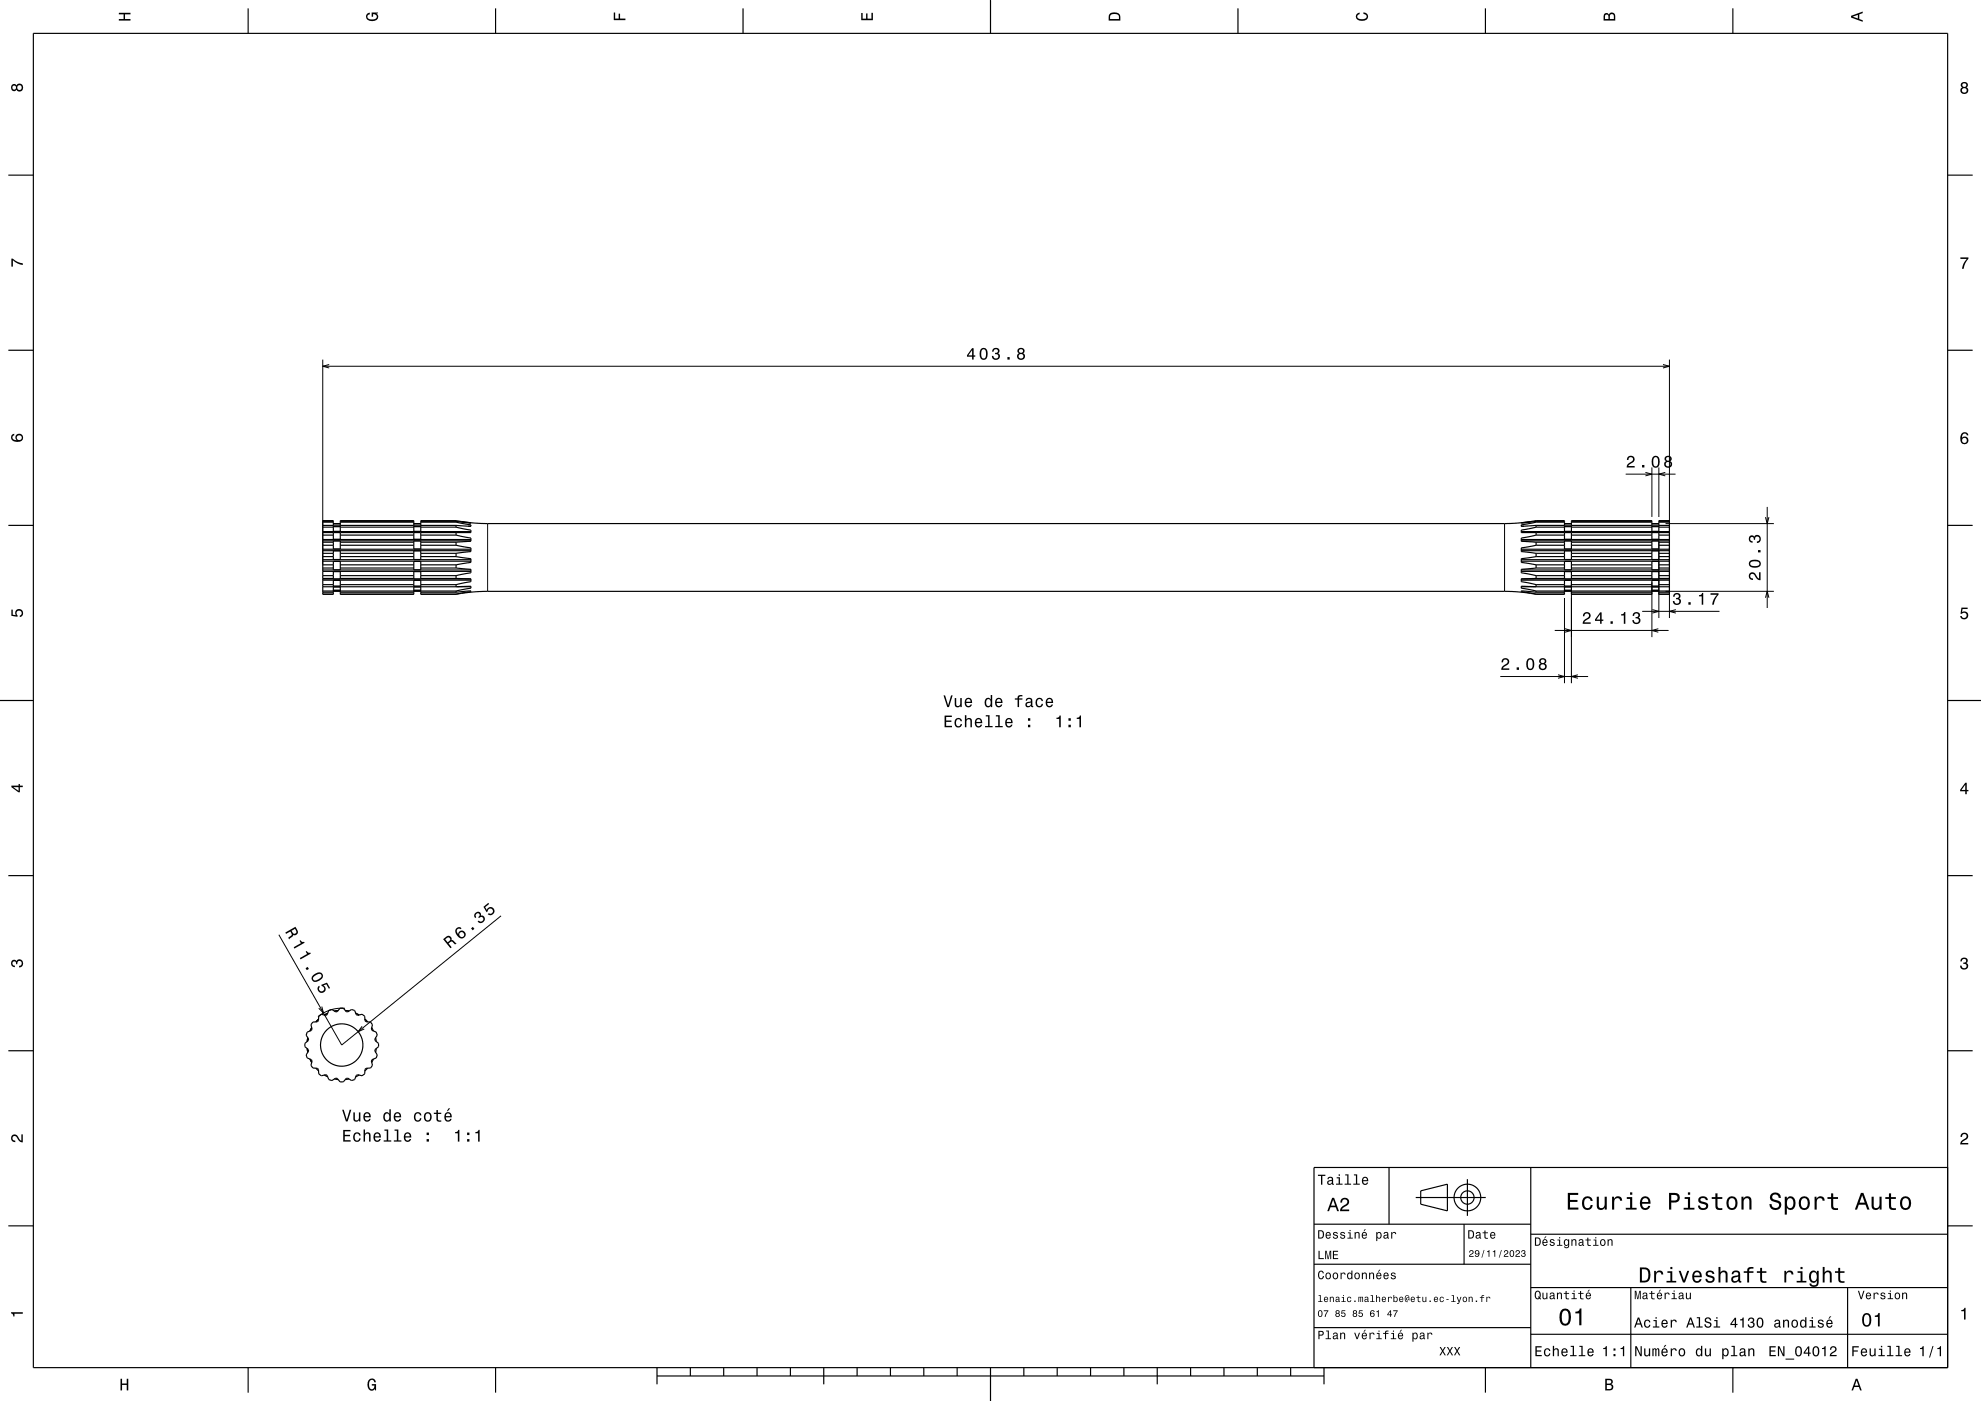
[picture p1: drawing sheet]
<svg xmlns="http://www.w3.org/2000/svg" width="594mm" height="420mm" viewBox="0 0 594 420" stroke-linecap="round" stroke-linejoin="round" font-family="sans-serif">
<g fill="none" stroke="#000" stroke-width=".3">
<path d="M96.8 107.8v61.5M96.8 109.8h403.8M98.7 109.3l-1.9 .5 1.9 .5M498.6 109.3l2 .5-2 .5M500.6 107.8v77.5M146.2 157v20.3M451.1 157v20.3M487.5 142.1h14.9M493.4 141.6l1.9 .5-1.9 .6M495.3 140.1v14.9M497.4 140.1v14.9M499.3 141.6l-1.9 .5 1.9 .6"/>
<path d="M499.4 157h32.5M529.4 155l.5 2 .5-2M529.9 152v30.3M469.1 179.3v25.5M471.2 174.6v30.2M495.3 174.6v16.4M497.4 162.4v22.9M499.4 177.3h32.5M529.4 179.2l.5-1.9 .5 1.9M466.2 189h34.1M469.3 188.5l1.9 .5-1.9 .5M492.4 183.3h23.2"/>
<path d="M495.5 182.8l1.9 .5-1.9 .5M497.3 188.5l-2 .5 2 .5M502.5 182.8l-1.9 .5 1.9 .5M449.9 202.8h26.3M467.2 202.3l1.9 .5-1.9 .5M473.1 202.3l-1.9 .5 1.9 .5M150.2 274.6l-47.7 38.7-18.9-33.1M96.5 301.8l.5 1.9-1.4-1.4M103.4 302.3h-2l-2.2 .4-2 .9-1.8 1.2M108.6 307.7l-1.2 1.6 1.8-.8"/>
</g>
<g fill="none" stroke="#000" stroke-width=".35">
<path d="M10 10h574v400h-574zM74.4 2.5v7.5M148.6 2.5v7.5M222.8 2.5v7.5M297 0v10M371.2 2.5v7.5M445.4 2.5v7.5M519.6 2.5v7.5M2.5 52.5h7.5M584 52.5h7.5M2.5 105h7.5M584 105h7.5"/>
<path d="M2.5 157.5h7.5M96.8 159.4h44.4M96.8 156.3h3.2M96.8 156.5h3.2M96.8 157.5h3.2M96.8 158h3.2M100 157.7h2M100 157h2M100 157.9h2M100 159.7v2h2v-2M102 156.3h22.1M102 156.5h22.1"/>
<path d="M102 157.5h22.1M102 158h22.1M124.1 157.7h2.1M124.1 157h2.1M124.1 157.9h2.1M124.1 159.7v2h2.1v-2M126.2 156.3h10.6M126.2 156.5h10.6M126.2 157.5h10.6M126.2 158h10.6M136.8 156.3l4.4 .4M136.8 156.5l4.4 .8v.5l-4.4-.3"/>
<path d="M136.8 158l4.4 .9v.8h-44.4M136.8 156.3v.2M136.8 157.5v.5M136.8 159.7v.7M138.3 156.3l2.9 .4M138.3 156.3l-1.5-.2h-10.6v3.2h-2.1v-3.2h-22.1v3.2h-2v-3.2h-3.2v22.1h3.2v-4.2h2v4.2h22.1v-4.2h2.1v4.2h10.6M138.3 156.3l7.8 .7h305.3l7.6-.7M140.4 157.7h.8M141.2 156.7l-.5 .1M456.2 157.7h.8M456.2 159.4h44.4M459 156.3l1.6-.2h8.5v3.2h2.1v-3.2h24.1v3.2h2.1v-3.2h3.2v22.1h-3.2v-4.2h-2.1v4.2h-24.1v-4.2h-2.1v4.2h-8.5"/>
<path d="M460.6 158l-4.4 .9v.8h44.4M460.6 156.5l-4.4 .8v.5l4.4-.3M460.6 156.3l-4.4 .5 2.8-.5M460.6 156.3v.2M460.6 157.5v.5M460.6 159.7v.7M460.6 156.3h8.5M460.6 156.5h8.5M460.6 157.5h8.5M460.6 158h8.5M469.1 157.7h2.1M469.1 159.7v2h2.1v-2"/>
<path d="M469.1 157h2.1M469.1 157.9h2.1M471.2 156.3h24.1M471.2 156.5h24.1M471.2 157.5h24.1M471.2 158h24.1M495.3 157.7h2.1M495.3 157h2.1M495.3 159.7v2h2.1v-2M495.3 157.9h2.1M497.4 156.3h3.2M497.4 156.5h3.2"/>
<path d="M497.4 157.5h3.2M497.4 158h3.2M584 157.5h7.5M96.8 162.1h44.4M96.8 161.7h44.4M96.8 165.1h44.4M96.8 164.6h44.4M96.8 168.2h44.4M96.8 167.8h44.4M96.8 171.3h44.4M96.8 170.9h44.4M96.8 173.9h44.4"/>
<path d="M96.8 173.6h44.4M96.8 160.4h3.2M96.8 162.5h3.2M96.8 163.5h3.2M96.8 165.9h3.2M96.8 166.9h3.2M96.8 169.3h3.2M96.8 170.3h3.2M96.8 172.6h3.2M96.8 173.4h3.2M96.8 175.3h3.2M96.8 175.9h40"/>
<path d="M96.8 177.2h3.2M96.8 177.5h3.2M96.8 178.1h3.2M100 175.9h2M100 177h2M100 162.2v2.4h2v-2.4M100 167.7v-2.6h2v2.6M100 170.8v-2.5h2v2.5M100 171.4h2v2.2h-2zM100 175.7h2M100 176.9h2M100 177.1h2"/>
<path d="M100 177.3h2M102 160.4h22.1M102 162.5h22.1M102 163.5h22.1M102 165.9h22.1M102 166.9h22.1M102 169.3h22.1M102 170.3h22.1M102 172.6h22.1M102 173.4h22.1M102 175.3h22.1M102 177.2h22.1"/>
<path d="M102 177.5h22.1M102 178.1h22.1M124.1 175.9h2.1M124.1 177h2.1M124.1 162.2v2.4h2.1v-2.4M124.1 167.7v-2.6h2.1v2.6M124.1 170.8v-2.5h2.1v2.5M124.1 171.4h2.1v2.2h-2.1zM124.1 175.7h2.1M124.1 176.9h2.1M124.1 177.1h2.1M124.1 177.3h2.1"/>
<path d="M126.2 160.4h10.6M126.2 162.5h10.6M126.2 163.5h10.6M126.2 165.9h10.6M126.2 166.9h10.6M126.2 169.3h10.6M126.2 170.3h10.6M126.2 172.6h10.6M126.2 173.4h10.6M126.2 175.3h10.6M126.2 177.2h10.6M126.2 177.5h10.6"/>
<path d="M126.2 178.1h10.6M136.8 178.2l4.9-.7 4.3-.2h305.5l4.3 .2 4.8 .7M136.8 160.4l4.4 .9v1l-4.4 .2M136.8 163.5l4.4 .7v1.2l-4.4 .5M136.8 166.9l4.4 .6v1.1l-4.4 .7M136.8 170.3l4.4 .4v1l-4.4 .9M136.8 173.4l4.4 .1v.9l-4.4 .9M136.8 175.9l4.4-.2v.6l-4.4 .9M136.8 177.5l4.4-.4v.3l-4.4 .7M136.8 162.5v1M136.8 165.9v1M136.8 169.3v1"/>
<path d="M136.8 172.6v.8M136.8 175.3v.6M136.8 177.2v.3M136.8 178.1v.1M136.9 175.9h4.3M456.2 162.1h44.4M456.2 161.7h44.4M456.2 165.1h44.4M456.2 164.6h44.4M456.2 168.2h44.4M456.2 167.8h44.4M456.2 171.3h44.4"/>
<path d="M456.2 170.9h44.4M456.2 173.9h44.4M456.2 173.6h44.4M456.2 175.9h4.3M460.6 177.5l-4.4-.4v.3l4.4 .7M460.6 175.9l-4.4-.2v.6l4.4 .9M460.6 173.4l-4.4 .1v.9l4.4 .9M460.6 170.3l-4.4 .4v1l4.4 .9M460.6 166.9l-4.4 .6v1.1l4.4 .7M460.6 163.5l-4.4 .7v1.2l4.4 .5M460.6 160.4l-4.4 .9v1l4.4 .2M460.6 162.5v1"/>
<path d="M460.6 165.9v1M460.6 169.3v1M460.6 172.6v.8M460.6 175.3v.6M460.6 177.2v.3M460.6 178.1v.1M460.6 160.4h8.5M460.6 162.5h8.5M460.6 163.5h8.5M460.6 165.9h8.5M460.6 166.9h8.5M460.6 169.3h8.5"/>
<path d="M460.6 170.3h8.5M460.6 172.6h8.5M460.6 173.4h8.5M460.6 175.3h8.5M460.6 175.9h40M460.6 177.2h8.5M460.6 177.5h8.5M460.6 178.1h8.5M469.1 175.9h2.1M469.1 177h2.1M469.1 162.2v2.4h2.1v-2.4M469.1 167.7v-2.6h2.1v2.6"/>
<path d="M469.1 170.8v-2.5h2.1v2.5M469.1 171.4h2.1v2.2h-2.1zM469.1 175.7h2.1M469.1 176.9h2.1M469.1 177.1h2.1M469.1 177.3h2.1M471.2 160.4h24.1M471.2 162.5h24.1M471.2 163.5h24.1M471.2 165.9h24.1M471.2 166.9h24.1M471.2 169.3h24.1"/>
<path d="M471.2 170.3h24.1M471.2 172.6h24.1M471.2 173.4h24.1M471.2 175.3h24.1M471.2 177.2h24.1M471.2 177.5h24.1M471.2 178.1h24.1M495.3 175.9h2.1M495.3 177h2.1M495.3 162.2v2.4h2.1v-2.4M495.3 167.7v-2.6h2.1v2.6M495.3 170.8v-2.5h2.1v2.5"/>
<path d="M495.3 171.4h2.1v2.2h-2.1zM495.3 175.7h2.1M495.3 176.9h2.1M495.3 177.1h2.1M495.3 177.3h2.1M497.4 160.4h3.2M497.4 162.5h3.2M497.4 163.5h3.2M497.4 165.9h3.2M497.4 166.9h3.2M497.4 169.3h3.2M497.4 170.3h3.2"/>
<path d="M497.4 172.6h3.2M497.4 173.4h3.2M497.4 175.3h3.2M497.4 177.2h3.2M497.4 177.5h3.2M497.4 178.1h3.2M0 210h10M584 210h10M2.5 262.5h7.5M584 262.5h7.5M2.5 315h7.5M92.1 314.3l.2 1.2"/>
<path d="M92.3 311.1l-.2 1.1M92.9 317.5l.6 1M93.5 308.1l-.6 1M93.8 306.4l1.4-.1 .3-.3 .1-1.4 .8-.5 1.3 .3 .4-.2 .5-1.3 .9-.3 1.2 .8 .4-.1 .9-1.1h1l.8 1.1 .5 .1 1.1-.8 .5 .2 .4 .1 .5 1.3 .4 .2 1.4-.3 .7 .5 .1 1.4 .4 .3 1.3 .1 .6 .8-.3 1.3 .2 .4 1.2 .5 .3 .9-.7 1.2 .1 .4 1 .9v1l-1 .8-.1 .5 .7 1.1-.1 .5-.2 .5-1.2 .5-.2 .4 .3 1.3-.6 .8-1.3 .1-.4 .3-.1 1.3-.7 .6-1.4-.3-.4 .2-.5 1.2-.9 .3-1.1-.7-.5 .1-.8 1h-1l-.9-1-.4-.1-1.2 .7-.7-.2-.2-.1-.5-1.2-.4-.2-1.3 .3-.8-.6-.1-1.3-.3-.3-1.4-.1-.6-.8 .4-1.3-.2-.4-1.3-.5-.3-1 .7-1.1v-.5l-1.1-.8v-1l1.1-.9v-.4l-.7-1.2 .2-.4 .1-.5 1.3-.5 .2-.4-.4-1.3zM95.5 305.5l-.8 .8M98.3 303.8l-1.1 .5M101.4 302.9l-1.1 .2M103.5 302.9l1.1 .2M106.7 303.8l1 .5M109.4 305.5l.8 .8M111.5 308.1l.5 1M112 317.5l-.5 1"/>
<path d="M112.6 311.1l.2 1.1M112.8 314.3l-.2 1.2M584 315h7.5M94.7 320.2l.8 .8M97.2 322.3l1.1 .5M100.3 323.5l1.1 .1M104.6 323.5l-1.1 .1M107.7 322.3l-1 .5M110.2 320.2l-.8 .8M416.5 350v17M424.5 359h21M426 357l8-2v8l-8-2z"/>
<path d="M440 353.5v11M459 350v60M584 350h-190v60M2.5 367.5h7.5M394 367h65M394 379h65M439 367v12M459 370h125M584 367.5h7.5M394 398h65M459 386h125M489 386v24"/>
<path d="M554 386v24M74.4 410v7.5M148.6 410v7.5M197 412.5h200M197 410v5M207 410v2.5M217 410v2.5M227 410v2.5M237 410v2.5M247 410v5M257 410v2.5M267 410v2.5"/>
<path d="M277 410v2.5M287 410v2.5M297 410v10M307 410v2.5M317 410v2.5M327 410v2.5M337 410v2.5M347 410v5M357 410v2.5M367 410v2.5M377 410v2.5M387 410v2.5"/>
<path d="M397 410v5M445.4 410v7.5M459 400h125M519.6 410v7.5"/>
<circle cx="102.5" cy="313.3" r="6.3"/>
<circle cx="440" cy="359" r="2"/>
<circle cx="440" cy="359" r="4"/>
</g>
<g fill="#000">
<path d="M35.6 3.8h3.5v.5h-1.6v1.4h1.6v.5h-3.5v-.5h1.5v-1.4h-1.5z" fill-rule="evenodd"/>
<path d="M110 4.2l.9-.4v.5l-.3 .1a.68 .68 0 0 0-.5 .6 .68 .68 0 0 0 .4 .6 1.68 1.68 0 0 0 2.5-.6 .92 .92 0 0 0-1.1-.8v.8h-.5v-1.3h1.9v.3l-.4 .1 .4 .4a1.19 1.19 0 0 1-.9 1.7 1.9 1.9 0 0 1-2.7-1.2z" fill-rule="evenodd"/>
<path d="M184 3.8h.5v1.8h1v-1.5h.4v1.5h1.6v.4h-3.5z" fill-rule="evenodd"/>
<path d="M258.2 3.9h.5v1.7h1v-1.6h.4v1.6h1.2v-1.8h.4v2.3h-3.5z" fill-rule="evenodd"/>
<path d="M332.9 4a2.21 2.21 0 0 0-.5 2.2h3.5v-1.2a1.92 1.92 0 0 0-3-1zM333.2 4.4l.4-.2a1.45 1.45 0 0 1 1.9 .8v.7h-2.6v-1z" fill-rule="evenodd"/>
<path d="M406.8 4.2l.9-.4v.4l-.3 .1a.66 .66 0 0 0-.4 .6 .66 .66 0 0 0 .3 .6l.5 .2a1.58 1.58 0 0 0 2-.7 .89 .89 0 0 0-1-.8v-.5a1.24 1.24 0 0 1 1.4 1.1 1.24 1.24 0 0 1-1 1.4 1.93 1.93 0 0 1-2.7-1.2z" fill-rule="evenodd"/>
<path d="M481.1 4.2l-.3 2h3.5v-1.3a.98 .98 0 0 0-.7-1.1 .98 .98 0 0 0-1.2 .6 .83 .83 0 0 0-1.3-.2zM481.4 4.5l.4-.1 .4 .1 .1 1.2h-1zM482.9 4.4l.4-.2a.58 .58 0 0 1 .6 .7v.8h-1.2z" fill-rule="evenodd"/>
<path d="M555 4.7v.6l3.5 1.2v-.4l-1-.4v-1.4l1-.4v-.4zM555.5 5l1.6-.5v1z" fill-rule="evenodd"/>
<path d="M3.6 25.5a1 1 0 0 0-.1 1.5 1 1 0 0 0 1.4-.1 1.09 1.09 0 0 0 1.7 .2 1.09 1.09 0 0 0 0-1.7 1.09 1.09 0 0 0-1.7 .2l-.7-.4zM5.1 26.3a.75 .75 0 0 1 1.5 0 .75 .75 0 0 1-1.5 0zM3.7 26.3a.6 .6 0 0 1 1.2 0 .6 .6 0 0 1-1.2 0z" fill-rule="evenodd"/>
<path d="M588.2 24.8l-.2 .3a.8 .8 0 0 0 .4 1.1 1.09 1.09 0 0 0-.2 1.6 1.09 1.09 0 0 0 1.6 0 1.09 1.09 0 0 0-.2-1.6 .95 .95 0 0 0 .3-1.4 .95 .95 0 0 0-1.4-.2zM588.3 27.1a.71 .71 0 0 1 1.4 0 .71 .71 0 0 1-1.4 0zM588.4 25.5a.6 .6 0 0 1 1.2 0 .6 .6 0 0 1-1.2 0z" fill-rule="evenodd"/>
<path d="M3.4 77.5h.4a5.3 5.3 0 0 0 3 1.4v.6a5.2 5.2 0 0 1-2.9-1.5v1.9h-.5z" fill-rule="evenodd"/>
<path d="M587.8 77.2h2.4v.4a5.2 5.2 0 0 0-1.4 3h-.5a5.2 5.2 0 0 1 1.4-3h-1.9z" fill-rule="evenodd"/>
<path d="M291.5 104.4l-1.6 2.1v.4h1.6v.9h.4v-.9h.5v-.4h-.5v-2.1zM291.5 105v1.5h-1.1zM294 104.7a2.02 2.02 0 0 0 .9 3.2 2.03 2.03 0 0 0 .9-3.2 1.11 1.11 0 0 0-1.8 0zM294.6 104.8h.7a2.38 2.38 0 0 1 0 2.6h-.7a2.37 2.37 0 0 1 0-2.6zM297.8 104.6l-.3 .8h.4a.62 .62 0 0 1 .4-.7 .62 .62 0 0 1 .8 .2 .62 .62 0 0 1-.2 .9h-.5v.4a.74 .74 0 0 1 .9 .6 .74 .74 0 0 1-.8 .8 .74 .74 0 0 1-.6-.9h-.5a1.18 1.18 0 0 0 1.5 1.2 1.18 1.18 0 0 0 .6-1.8l-.2-.2a1.01 1.01 0 0 0 0-1.5 1.01 1.01 0 0 0-1.5 .2zM302.1 107v.8h.7v-.8zM305.4 104.5l-.3 .3a.8 .8 0 0 0 .4 1.1 1.09 1.09 0 0 0-.2 1.6 1.09 1.09 0 0 0 1.7 0 1.09 1.09 0 0 0-.2-1.6 .95 .95 0 0 0 .3-1.3 .95 .95 0 0 0-1.4-.3zM305.4 106.8a.71 .71 0 0 1 1.4 0 .71 .71 0 0 1-1.4 0zM305.5 105.2a.6 .6 0 0 1 1.2 0 .6 .6 0 0 1-1.2 0z" fill-rule="evenodd"/>
<path d="M3.6 130.4a1.44 1.44 0 0 0 .1 1.6 1.44 1.44 0 0 0 1.6 .5 1.26 1.26 0 0 0 1.6-1 1.26 1.26 0 0 0-1.1-1.5 1.11 1.11 0 0 0-1.1 .7 1.11 1.11 0 0 0 .3 1.3 1.03 1.03 0 0 1-1.3-.9l.2-.4 .4-.2v-.5zM5 131.2a.75 .75 0 0 1 1.5 0 .75 .75 0 0 1-1.5 0z" fill-rule="evenodd"/>
<path d="M588.3 129.8a2.4 2.4 0 0 0 .2 3.3 1.16 1.16 0 0 0 1.5-.4 1.16 1.16 0 0 0-.2-1.5 1.16 1.16 0 0 0-1.5 0 1.02 1.02 0 0 1 .8-1.2l.5 .1 .1 .4h.5a1.12 1.12 0 0 0-.7-.9 1.12 1.12 0 0 0-1.2 .2zM588.3 132a.75 .75 0 0 1 1.5 0 .75 .75 0 0 1-1.5 0z" fill-rule="evenodd"/>
<path d="M488.1 136.9l-.3 1h.5a.7 .7 0 0 1 .5-.9 .7 .7 0 0 1 .9 .6 .7 .7 0 0 1-.5 .8l-.3 .2a1.63 1.63 0 0 0-1.2 1.5h2.5v-.4h-1.9l.8-.8a1.17 1.17 0 0 0 .9-1.7 1.17 1.17 0 0 0-1.9-.3zM492.4 139.4v.7h.7v-.7zM495.5 137.1a2.02 2.02 0 0 0 1 3.1 2.04 2.04 0 0 0 .8-3.1 1.11 1.11 0 0 0-1.8 0zM496.1 137.1h.7a2.37 2.37 0 0 1 0 2.6h-.7a2.38 2.38 0 0 1 0-2.6zM499.4 136.9l-.2 .3a.79 .79 0 0 0 .4 1.1 1.09 1.09 0 0 0-.2 1.6 1.09 1.09 0 0 0 1.6 0 1.09 1.09 0 0 0-.2-1.6 .95 .95 0 0 0 .3-1.4 .95 .95 0 0 0-1.4-.2zM499.5 139.2a.71 .71 0 0 1 1.4 0 .71 .71 0 0 1-1.4 0zM499.6 137.6a.6 .6 0 0 1 1.2 0 .6 .6 0 0 1-1.2 0z" fill-rule="evenodd"/>
<path d="M524.7 171.9a1.2 1.2 0 0 0-.2 1.3 1.2 1.2 0 0 0 1.1 .7v-.5a.7 .7 0 0 1-.8-.5 .7 .7 0 0 1 .5-.9 .7 .7 0 0 1 .9 .5l.1 .3a1.63 1.63 0 0 0 1.6 1.2v-2.5h-.4v2l-.5-.3-1-1.5a1.1 1.1 0 0 0-1.3 .2zM524.8 168.1a1.13 1.13 0 0 0-.4 1.2 1.13 1.13 0 0 0 1 .8 1.9 1.9 0 0 0 2.6-1.1 2.03 2.03 0 0 0-3.2-.9zM524.9 168.7a2.38 2.38 0 0 1 2.6 0v.6a2.37 2.37 0 0 1-2.6 0zM527.1 164.9v.7h.8v-.7zM524.6 160.8a1.17 1.17 0 0 0-.2 1.2 1.17 1.17 0 0 0 1.1 .7v-.4a.62 .62 0 0 1-.7-.4 .62 .62 0 0 1 .2-.8 .62 .62 0 0 1 .8 .2l.1 .5h.4a.74 .74 0 0 1 .6-.9 .74 .74 0 0 1 .8 .8 .74 .74 0 0 1-.9 .6v.5a1.18 1.18 0 0 0 1.2-1.5 1.18 1.18 0 0 0-1.8-.6l-.2 .2a.86 .86 0 0 0-1.4-.1z" fill-rule="evenodd"/>
<path d="M3.4 182.8h.4v1.5l1 .1a1.21 1.21 0 0 1 .5-1.7 1.21 1.21 0 0 1 1.7 .8 1.21 1.21 0 0 1-1.1 1.5v-.5a.8 .8 0 0 0 .4-1.2 .8 .8 0 0 0-1.3 0 .8 .8 0 0 0 .3 1.2v.4l-1.9-.3z" fill-rule="evenodd"/>
<path d="M475 183.8l-.4 1h.5a.71 .71 0 0 1 .5-.9 .71 .71 0 0 1 .9 .5 .71 .71 0 0 1-.5 .9l-.3 .1a1.63 1.63 0 0 0-1.1 1.6h2.4v-.4h-1.9l.8-.8a1.17 1.17 0 0 0 .9-1.7 1.17 1.17 0 0 0-1.8-.3zM479.8 183.6l-1.5 2.1v.4h1.5v.9h.5v-.9h.4v-.4h-.4v-2.1zM479.8 184.2v1.5h-1.1zM482.9 186.3v.7h.7v-.7zM486.1 184.2v.3h.8v2.5h.5v-3.5h-.4a.78 .78 0 0 1-.9 .7zM489.8 183.8l-.3 .8h.5a.62 .62 0 0 1 .3-.7 .62 .62 0 0 1 .8 .2 .62 .62 0 0 1-.2 .9h-.5v.4a.74 .74 0 0 1 1 .6 .74 .74 0 0 1-.8 .8 .74 .74 0 0 1-.7-.9h-.4a1.18 1.18 0 0 0 1.5 1.2 1.18 1.18 0 0 0 .6-1.8l-.3-.2a1.01 1.01 0 0 0 .1-1.5 1.01 1.01 0 0 0-1.6 .2z" fill-rule="evenodd"/>
<path d="M502 178.1l-.3 .8h.4a.62 .62 0 0 1 .4-.8 .62 .62 0 0 1 .8 .3 .62 .62 0 0 1-.3 .8l-.4 .1v.4a.72 .72 0 0 1 .9 .4 .72 .72 0 0 1-.5 .9 .72 .72 0 0 1-.9-.5v-.3h-.5a1.18 1.18 0 0 0 1.5 1.2 1.18 1.18 0 0 0 .6-1.9l-.2-.1a1.01 1.01 0 0 0 0-1.5 1.01 1.01 0 0 0-1.5 .2zM506.3 180.5v.8h.7v-.8zM509.4 178.4v.4h.9v2.5h.4v-3.5h-.3a.77 .77 0 0 1-1 .6zM512.9 177.9v.4h1.9a5.2 5.2 0 0 0-1.4 3h.5a5.3 5.3 0 0 1 1.4-3v-.4z" fill-rule="evenodd"/>
<path d="M588.1 182.2h1.9v.4h-1.5l-.2 .9a1.21 1.21 0 0 1 1.8 .6 1.21 1.21 0 0 1-.8 1.6 1.21 1.21 0 0 1-1.6-1h.5a.8 .8 0 0 0 1.2 .3 .8 .8 0 0 0 .1-1.2 .8 .8 0 0 0-1.2 .2h-.4z" fill-rule="evenodd"/>
<path d="M283.2 214.5v3.5h2.3v-.4h-1.8v-1.2h1.6v-.4h-1.6v-1.1h1.7v-.4zM286.5 215.6a1.45 1.45 0 0 0-.2 1.7 1.45 1.45 0 0 0 1.5 .7l.6-.5 .1-.4h-.5l-.4 .6a1.02 1.02 0 0 1-.9-1 1.02 1.02 0 0 1 .9-1l.4 .5h.5a1.09 1.09 0 0 0-.8-.9 1.09 1.09 0 0 0-1.2 .3zM289.3 214.4v3.6h.5v-1.5a.63 .63 0 0 1 .4-.8 .63 .63 0 0 1 .8 .3v2h.4v-1.8a.88 .88 0 0 0-.6-.9 .88 .88 0 0 0-1 .4v-1.3zM292.6 215.6a1.46 1.46 0 0 0-.3 1.6 1.46 1.46 0 0 0 1.5 .9l.7-.9h-.5l-.6 .5a.75 .75 0 0 1-.7-.9h1.8a1.17 1.17 0 0 0-.5-1.4 1.17 1.17 0 0 0-1.4 .2zM292.9 215.8l.2-.1a.67 .67 0 0 1 .7 .1 .67 .67 0 0 1 .3 .6h-1.4zM295.6 214.4v.4h.7v2.8h-.9v.4h2.2v-.4h-.9v-3.2zM298.6 214.4v.4h.7v2.8h-.9v.4h2.3v-.4h-.9v-3.2zM301.7 215.6a1.45 1.45 0 0 0-.3 1.6 1.45 1.45 0 0 0 1.5 .9l.7-.9h-.5l-.5 .5a.76 .76 0 0 1-.7-.9h1.7a1.17 1.17 0 0 0-.5-1.4 1.17 1.17 0 0 0-1.4 .2zM302 215.8l.3-.1a.67 .67 0 0 1 .6 .1 .67 .67 0 0 1 .3 .6h-1.3zM308.2 217.3v.7h.7v-.7zM308.2 215.3v.8h.7v-.8z" fill-rule="evenodd"/>
<path d="M282.9 208.5l1.1 3.5h.5l1.2-3.5h-.5l-.9 3-.9-3zM286.3 209.3v1.7a.89 .89 0 0 0 .6 1 .89 .89 0 0 0 1.1-.4v.4h.4v-2.7h-.5v1.5a.64 .64 0 0 1-.4 .8 .64 .64 0 0 1-.8-.3v-2zM289.6 209.6a1.45 1.45 0 0 0-.3 1.6 1.45 1.45 0 0 0 1.4 .8l.7-.8h-.4l-.6 .5a.75 .75 0 0 1-.7-.9h1.8a1.16 1.16 0 0 0-.5-1.4 1.16 1.16 0 0 0-1.4 .2zM289.9 209.8l.2-.2a.67 .67 0 0 1 .7 .1 .67 .67 0 0 1 .2 .7h-1.3zM295.5 209.6a1.49 1.49 0 0 0-.3 1.5 1.49 1.49 0 0 0 1.3 .9l.6-.4v.4h.4v-3.6h-.4v1.3a.89 .89 0 0 0-1.6-.1zM295.9 209.8a.62 .62 0 0 1 .7-.2 .62 .62 0 0 1 .4 .6l.1 .4a.83 .83 0 0 1-.7 1.1 1.19 1.19 0 0 1-.5-1.9zM298.7 209.6a1.45 1.45 0 0 0-.3 1.6 1.45 1.45 0 0 0 1.5 .8l.6-.8h-.4l-.6 .5a.75 .75 0 0 1-.7-.9h1.8a1.16 1.16 0 0 0-.5-1.4 1.16 1.16 0 0 0-1.4 .2zM299 209.8l.2-.2a.67 .67 0 0 1 .7 .1 .67 .67 0 0 1 .2 .7h-1.3zM304.3 209.4v.3h.8v2.3h.5v-2.3h1v-.3h-1v-.4l1-.2v-.4a.96 .96 0 0 0-1.1 0 .96 .96 0 0 0-.4 1zM307.8 209.4l-.2 .7h.4a.55 .55 0 0 1 .6-.6 .55 .55 0 0 1 .4 .8h-.2a.91 .91 0 0 0-1.3 .6 .91 .91 0 0 0 .8 1.2l.8-.5 .1 .3 .6 .1v-.4h-.2l-.1-1.6a1.02 1.02 0 0 0-.6-.8 1.02 1.02 0 0 0-1.1 .2zM308 210.9l1.1-.3a.77 .77 0 0 1-.2 .9 .77 .77 0 0 1-.9 .1zM310.8 209.6a1.45 1.45 0 0 0-.2 1.6 1.45 1.45 0 0 0 1.5 .8l.5-.5 .1-.5h-.4l-.4 .6a1.02 1.02 0 0 1-1-1 1.02 1.02 0 0 1 1-1l.4 .6h.4a1.09 1.09 0 0 0-.7-1 1.09 1.09 0 0 0-1.2 .4zM313.8 209.6a1.45 1.45 0 0 0-.2 1.6 1.45 1.45 0 0 0 1.4 .8l.7-.8h-.4l-.6 .5a.75 .75 0 0 1-.7-.9h1.8a1.16 1.16 0 0 0-.5-1.4 1.16 1.16 0 0 0-1.5 .2zM314.2 209.8l.2-.2a.67 .67 0 0 1 .7 .1 .67 .67 0 0 1 .2 .7h-1.3z" fill-rule="evenodd"/>
<path d="M316.8 215.2v.3h.8v2.5h.5v-3.5h-.4a.77 .77 0 0 1-.9 .7zM320.4 217.3v.7h.7v-.7zM320.4 215.3v.8h.7v-.8zM322.9 215.2v.3h.8v2.5h.4v-3.5h-.3a.78 .78 0 0 1-.9 .7z" fill-rule="evenodd"/>
<path d="M450.5 197.6l-.3 1h.5a.71 .71 0 0 1 .5-.9 .71 .71 0 0 1 .9 .5 .71 .71 0 0 1-.5 .9l-.3 .1a1.64 1.64 0 0 0-1.2 1.6h2.5v-.4h-1.9l.8-.8a1.17 1.17 0 0 0 .9-1.7 1.17 1.17 0 0 0-1.9-.3zM454.8 200.1v.7h.7v-.7zM457.9 197.8a2.02 2.02 0 0 0 1 3.1 2.03 2.03 0 0 0 .9-3.2 1.11 1.11 0 0 0-1.9 .1zM458.5 197.8h.7a2.38 2.38 0 0 1 0 2.6h-.7a2.37 2.37 0 0 1 0-2.6zM461.8 197.5l-.2 .3a.8 .8 0 0 0 .4 1.1 1.09 1.09 0 0 0-.2 1.6 1.09 1.09 0 0 0 1.6 0 1.09 1.09 0 0 0-.2-1.6 .95 .95 0 0 0 .3-1.3 .95 .95 0 0 0-1.4-.2zM461.9 199.8a.71 .71 0 0 1 1.4 0 .71 .71 0 0 1-1.4 0zM462 198.3a.6 .6 0 0 1 1.2 0 .6 .6 0 0 1-1.2 0z" fill-rule="evenodd"/>
<path d="M3.4 235.5v.5l2.1 1.5h.5v-1.5h.8v-.5h-.8v-.5h-.4v.5zM4 236h1.6v1.1z" fill-rule="evenodd"/>
<path d="M589.3 234.7l-1.6 2.1v.4h1.6v.9h.4v-.9h.5v-.4h-.5v-2.1zM589.3 235.2v1.6h-1.1z" fill-rule="evenodd"/>
<path d="M85.5 279.6l.3 .4 1.3-.8 .4 1-1.1 .9 .3 .5 1.2-1v-.3a.97 .97 0 0 0 1.2-.2 .97 .97 0 0 0 .1-1.2l-.6-1.1zM87.4 279l1-.5 .3 .5a.6 .6 0 0 1-.1 .9 .6 .6 0 0 1-.9-.4z" fill-rule="evenodd"/>
<path d="M136.9 278.2a1.58 1.58 0 0 0 .3 2.4 1.26 1.26 0 0 0 1.7 .7 1.26 1.26 0 0 0 .5-1.9 1.11 1.11 0 0 0-1.3-.4 1.11 1.11 0 0 0-.7 1 1.03 1.03 0 0 1-.2-1.5l.4-.1 .5 .2 .3-.3a.99 .99 0 0 0-1.5-.1zM137.7 280.2a.75 .75 0 0 1 1.5 0 .75 .75 0 0 1-1.5 0zM141.2 278.3l.5 .6 .6-.4-.5-.6zM142.6 273.6a1.05 1.05 0 0 0-.1 1.6l.3-.2a.62 .62 0 0 1-.2-.9 .62 .62 0 0 1 .8-.2 .62 .62 0 0 1 .3 .7l-.3 .3 .2 .4a.72 .72 0 0 1 1-.3 .72 .72 0 0 1 .2 1 .72 .72 0 0 1-1 .2l-.2-.2-.4 .3a1.18 1.18 0 0 0 1.9-.1 1.18 1.18 0 0 0-.7-1.8l-.2 .1a.9 .9 0 0 0-.5-1.1 .9 .9 0 0 0-1.1 .2zM145 271.9l.9 1.6 .3-.3a.8 .8 0 0 1 .8-.9 .8 .8 0 0 1 .8 1 .8 .8 0 0 1-1.2 .5l-.4 .2a1.21 1.21 0 0 0 1.9-.1 1.21 1.21 0 0 0-.4-1.8 1.21 1.21 0 0 0-1.7 .7l-.5-.8 1.2-1-.3-.3z" fill-rule="evenodd"/>
<path d="M3.6 288a.86 .86 0 0 1 1.4 .2 1.12 1.12 0 0 1 1.5-.5 1.12 1.12 0 0 1 .3 1.6l-.5 .6-.6 .1v-.4a.72 .72 0 0 0 .9-.7 .72 .72 0 0 0-.8-.8 .72 .72 0 0 0-.6 1h-.4a.62 .62 0 0 0-.4-.9 .62 .62 0 0 0-.8 .5 .62 .62 0 0 0 .5 .8h.4l-.1 .4a1.17 1.17 0 0 1-1-.6 1.17 1.17 0 0 1 .2-1.3z" fill-rule="evenodd"/>
<path d="M89.8 282l.4 .7-2.1 1.3 .2 .4 3-1.8-.1-.3a.77 .77 0 0 1-1.1-.4zM91.7 285.3l.4 .7-2.2 1.2 .2 .4 3.1-1.7-.2-.3a.77 .77 0 0 1-1-.5zM91.6 290.2l.4 .6 .6-.3-.3-.6zM93.9 292.3a1.14 1.14 0 0 0-.3 1.5 1.14 1.14 0 0 0 1.4 .5l.7-.3a1.52 1.52 0 0 0 1-2 1.43 1.43 0 0 0-2.2-.1zM94.3 292.6a1.61 1.61 0 0 1 2.1-.3v.3a2.37 2.37 0 0 1-2.2 1.3l-.4-.6zM95.4 295.8a1.21 1.21 0 0 0 .3 1.7 1.21 1.21 0 0 0 1.7-.4 1.21 1.21 0 0 0-.4-1.7l.8-.3 .8 1.3 .4-.2-1-1.6-1.7 .7 .2 .3a.8 .8 0 0 1 .8 1 .8 .8 0 0 1-1.1 .5 .8 .8 0 0 1-.3-1.2l-.2-.4z" fill-rule="evenodd"/>
<path d="M132.9 281.6l2.2 2.7 .3-.3-.9-1.2 .9-.6 1.1 .9 .4-.3-1.2-1h-.3a.97 .97 0 0 0-.4-1.1 .97 .97 0 0 0-1.2 .1zM133.5 281.6l.4-.4a.6 .6 0 0 1 1 .1 .6 .6 0 0 1-.2 .9l-.5 .3z" fill-rule="evenodd"/>
<path d="M588.1 287.4a1.01 1.01 0 0 1 1.5-.2 1.01 1.01 0 0 1 0 1.5 1.12 1.12 0 0 1 .4 1.6 1.12 1.12 0 0 1-1.6 .3l-.6-.6-.1-.5h.5a.72 .72 0 0 0 .7 .9 .72 .72 0 0 0 .7-.8 .72 .72 0 0 0-.9-.6v-.4a.62 .62 0 0 0 .8-.4 .62 .62 0 0 0-.5-.8 .62 .62 0 0 0-.7 .5v.3h-.5z" fill-rule="evenodd"/>
<path d="M102.6 332.7l1.1 3.5h.5l1.1-3.5h-.4l-.9 3-.9-3zM106 333.5v1.8a.89 .89 0 0 0 .6 .9 .89 .89 0 0 0 1-.4v.4h.5v-2.7h-.5v1.5a.65 .65 0 0 1-.4 .8 .65 .65 0 0 1-.8-.3v-2zM109.2 333.8a1.45 1.45 0 0 0-.2 1.6 1.45 1.45 0 0 0 1.4 .8l.7-.8h-.4l-.6 .5a.76 .76 0 0 1-.7-.9h1.8a1.16 1.16 0 0 0-.5-1.4 1.16 1.16 0 0 0-1.5 .2zM109.6 334l.2-.2a.67 .67 0 0 1 .7 .1 .67 .67 0 0 1 .2 .7h-1.3zM115.2 333.8a1.49 1.49 0 0 0-.3 1.5 1.49 1.49 0 0 0 1.3 1l.5-.5v.4h.5v-3.6h-.5v1.3a.89 .89 0 0 0-1.5-.1zM115.6 334.1a.62 .62 0 0 1 .6-.3 .62 .62 0 0 1 .5 .6v.4a.83 .83 0 0 1-.7 1.1 1.19 1.19 0 0 1-.4-1.8zM118.3 333.8a1.45 1.45 0 0 0-.2 1.6 1.45 1.45 0 0 0 1.4 .8l.7-.8h-.4l-.6 .5a.76 .76 0 0 1-.7-.9h1.8a1.16 1.16 0 0 0-.5-1.4 1.16 1.16 0 0 0-1.5 .2zM118.7 334l.2-.2a.67 .67 0 0 1 .7 .1 .67 .67 0 0 1 .2 .7h-1.3zM124.4 333.8a1.45 1.45 0 0 0-.2 1.6 1.45 1.45 0 0 0 1.5 .8l.6-.5 .1-.5h-.5l-.4 .7a1.02 1.02 0 0 1-.9-1.1 1.02 1.02 0 0 1 .9-1l.4 .6h.5a1.09 1.09 0 0 0-.8-1 1.09 1.09 0 0 0-1.2 .4zM127.4 333.8a1.45 1.45 0 0 0-.2 1.7 1.45 1.45 0 0 0 1.6 .7 1.45 1.45 0 0 0 .6-1.8 1.45 1.45 0 0 0-1.6-.9zM127.7 334.1a.67 .67 0 0 1 .7-.3 .67 .67 0 0 1 .5 .6 .93 .93 0 0 1 .1 1.1 .93 .93 0 0 1-1 .3 1.37 1.37 0 0 1-.3-1.7zM130.9 332.8v.8h-.8v.4h.8v1.7a1.05 1.05 0 0 0 1.4 .6v-.4a.68 .68 0 0 1-1-.4v-1.5h1v-.4h-1v-.8zM134.5 332.3l-.5 .8h.3l.7-.8zM133.5 333.8a1.45 1.45 0 0 0-.2 1.6 1.45 1.45 0 0 0 1.4 .8l.7-.8h-.4l-.6 .5a.76 .76 0 0 1-.7-.9h1.8a1.16 1.16 0 0 0-.5-1.4 1.16 1.16 0 0 0-1.5 .2zM133.9 334l.2-.2a.67 .67 0 0 1 .7 .1 .67 .67 0 0 1 .2 .7h-1.3z" fill-rule="evenodd"/>
<path d="M3.6 340.4a1.22 1.22 0 0 1 2 .7l.8 .9v-1.9h.4v2.4a2.76 2.76 0 0 1-2-1.8 .69 .69 0 0 0-1.1 .5 .69 .69 0 0 0 .9 .7v.5a1.18 1.18 0 0 1-1.2-.7 1.18 1.18 0 0 1 .2-1.3z" fill-rule="evenodd"/>
<path d="M102.9 338.7v3.5h2.2v-.4h-1.7v-1.2h1.5v-.4h-1.5v-1h1.7v-.5zM106.2 339.8a1.45 1.45 0 0 0-.2 1.7 1.45 1.45 0 0 0 1.5 .8l.5-.6 .1-.4h-.4l-.4 .6a1.02 1.02 0 0 1-1-1 1.02 1.02 0 0 1 1-1l.4 .5h.4a1.09 1.09 0 0 0-.7-.9 1.09 1.09 0 0 0-1.2 .3zM109 338.6v3.6h.5v-1.5a.63 .63 0 0 1 .3-.8 .63 .63 0 0 1 .8 .3l.1 2h.4v-1.7a.88 .88 0 0 0-.6-1 .88 .88 0 0 0-1 .4v-1.3zM112.3 339.8a1.46 1.46 0 0 0-.3 1.7 1.46 1.46 0 0 0 1.5 .8l.7-.8h-.5l-.6 .4a.76 .76 0 0 1-.7-.9h1.8a1.17 1.17 0 0 0-.5-1.4 1.17 1.17 0 0 0-1.4 .2zM112.6 340l.2-.1a.67 .67 0 0 1 .7 .1 .67 .67 0 0 1 .2 .6h-1.3zM115.3 338.6v.4h.7v2.9h-.9v.3h2.2v-.3h-.9v-3.3zM118.3 338.6v.4h.7v2.9h-.9v.3h2.3v-.3h-1v-3.3zM121.4 339.8a1.45 1.45 0 0 0-.3 1.7 1.45 1.45 0 0 0 1.5 .8l.7-.8h-.5l-.6 .4a.76 .76 0 0 1-.7-.9h1.8a1.17 1.17 0 0 0-.5-1.4 1.17 1.17 0 0 0-1.4 .2zM121.7 340l.2-.1a.67 .67 0 0 1 .7 .1 .67 .67 0 0 1 .3 .6h-1.4zM127.9 341.5v.7h.7v-.7zM127.9 339.5v.8h.7v-.8z" fill-rule="evenodd"/>
<path d="M136.5 339.4v.3h.8v2.5h.4v-3.5h-.3a.77 .77 0 0 1-.9 .7zM140.1 341.5v.7h.7v-.7zM140.1 339.5v.8h.7v-.8zM142.5 339.4v.3h.9v2.5h.4v-3.5h-.3a.78 .78 0 0 1-1 .7z" fill-rule="evenodd"/>
<path d="M395.2 352.2v.3h.9v2.7h.4v-2.7h.9v-.3zM398.3 353l-.3 .5h.4a.47 .47 0 0 1 .5-.4 .47 .47 0 0 1 .4 .6l-.2 .1a.78 .78 0 0 0-1.1 .4 .78 .78 0 0 0 .6 1l.8-.3 .1 .2 .5 .1v-.3l-.3-.1v-1.3a.87 .87 0 0 0-1.4-.5zM398.4 354.3l.9-.3v.4a.51 .51 0 0 1-.5 .5 .51 .51 0 0 1-.5-.5zM400.8 352.9v.3h.6v1.6h-.8v.4h2v-.4h-.8v-1.9zM401.4 352.1v.4h.4v-.4zM403.4 352.1v.3h.6v2.4h-.8v.4h1.9v-.4h-.7v-2.7zM406 352.1v.3h.6v2.4h-.8v.4h1.9v-.4h-.7v-2.7zM408.6 353.1a1.25 1.25 0 0 0-.2 1.4 1.25 1.25 0 0 0 1.2 .7l.6-.7-1.1 .4-.4-.8h1.6v-.2a.96 .96 0 0 0-.5-1 .96 .96 0 0 0-1.2 .2zM408.9 353.3l.7-.2 .3 .7h-1.2z" fill-rule="evenodd"/>
<path d="M588.2 339.9a1.18 1.18 0 0 1 1.9 .3 1.18 1.18 0 0 1-1 1.7l-.8 .8h1.9v.4h-2.4a2.75 2.75 0 0 1 1.8-2.1 .7 .7 0 0 0-.5-1 .7 .7 0 0 0-.8 .8h-.4z" fill-rule="evenodd"/>
<path d="M395.4 375v2.5h1.6v-.3h-1.3v-2.2zM397.4 375v2.5h.2v-2.3l.5 2.3h.3l.5-2.3v2.3h.3v-2.5h-.5l-.4 2.2-.5-2.2zM399.7 375v2.5h1.5v-.3h-1.2v-.9h1.1v-.3h-1.1v-.7h1.2v-.3z" fill-rule="evenodd"/>
<path d="M395.2 368.8v2.5h.9a1.28 1.28 0 0 0 1-1.2 1.28 1.28 0 0 0-1-1.3zM395.6 369.1a.96 .96 0 0 1 1.1 1 .96 .96 0 0 1-1.1 .9zM397.7 369.6a.98 .98 0 0 0-.2 1.3 .98 .98 0 0 0 1.3 .3l.2-.4-.9 .3-.3-.7 1.3-.1a.8 .8 0 0 0-.5-.9 .8 .8 0 0 0-.9 .2zM397.9 369.7l.6-.1 .2 .6h-.9zM399.9 369.5l-.2 .4 .1 .3 1 .4a.43 .43 0 0 1-.4 .5 .43 .43 0 0 1-.4-.4h-.3a.7 .7 0 0 0 .9 .7 .7 .7 0 0 0 .3-1.1l-.8-.3a.38 .38 0 0 1 .3-.5 .38 .38 0 0 1 .4 .4h.3l-.4-.5zM402.1 369.5l-.2 .4 .1 .3 1 .4a.43 .43 0 0 1-.4 .5 .43 .43 0 0 1-.5-.4h-.3a.7 .7 0 0 0 1 .7 .7 .7 0 0 0 .2-1.1l-.7-.3a.38 .38 0 0 1 .3-.5 .38 .38 0 0 1 .4 .4h.3l-.4-.5zM404.2 369.4v.3h.5v1.3h-.7v.3h1.6v-.3h-.6v-1.6zM404.7 368.7v.4h.3v-.4zM406.2 369.4v1.9h.3v-1.1a.45 .45 0 0 1 .4-.6 .45 .45 0 0 1 .5 .5v1.2h.3v-1.3a.63 .63 0 0 0-.5-.7 .63 .63 0 0 0-.7 .4v-.3zM409.2 368.5l-.4 .6 .8-.6zM408.5 369.6a.98 .98 0 0 0-.2 1.3 .98 .98 0 0 0 1.3 .3l.3-.4-1 .3-.3-.7 1.3-.1a.8 .8 0 0 0-.4-.9 .8 .8 0 0 0-1 .2zM408.8 369.7l.5-.1 .3 .6h-1zM412.7 369.4v2.7h.3v-1.1l.1 .2a.67 .67 0 0 0 .7 .1 .67 .67 0 0 0 .4-.5 .91 .91 0 0 0 0-1.1 .91 .91 0 0 0-1-.3l-.2 .3v-.3zM413.1 369.8l.2-.2a.7 .7 0 0 1 .7 .7 .7 .7 0 0 1-.7 .7l-.3-.3zM415.1 369.5l-.2 .4h.3a.39 .39 0 0 1 .4-.3 .39 .39 0 0 1 .3 .5 .73 .73 0 0 0-.9 .3 .73 .73 0 0 0 .1 .9l.9-.2 .1 .2h.4l-.2-1.4a.72 .72 0 0 0-.5-.6 .72 .72 0 0 0-.7 .2zM415.2 370.6l.8-.3v.3a.42 .42 0 0 1-.4 .5 .42 .42 0 0 1-.5-.5zM417.1 369.4v1.9h.4l.1-1.6 .5-.1 .2 .4h.4a.64 .64 0 0 0-.5-.7 .64 .64 0 0 0-.8 .4v-.3z" fill-rule="evenodd"/>
<path d="M399.4 359.1l-1.4 4h.5l.4-1.2h1.6l.4 1.2h.6l-1.5-4zM399.7 359.7l.6 1.7h-1.2zM402.3 359.4l-.4 1.1h.5a.81 .81 0 0 1 .6-.9 .81 .81 0 0 1 1 .5 .81 .81 0 0 1-.6 1l-.3 .2a1.86 1.86 0 0 0-1.3 1.8h2.7v-.5h-2.1l.9-.9a1.34 1.34 0 0 0 1.1-1.9 1.34 1.34 0 0 0-2.1-.4z" fill-rule="evenodd"/>
<path d="M440.7 374.9l-.2 .6h.3a.43 .43 0 0 1 .4-.5 .43 .43 0 0 1 .5 .5 .43 .43 0 0 1-.6 .4l-.5 .3-.1 .6h1.4v-.3l-1.1-.1a1.07 1.07 0 0 0 .9-1.5l-.5-.1zM442.4 375a.66 .66 0 0 0 0 .9 .66 .66 0 0 0 .9 0l-.2 .7-.9-.3a.75 .75 0 0 0 1 .4 .75 .75 0 0 0 .4-1 .75 .75 0 0 0-.3-.8 .75 .75 0 0 0-.9 .1zM442.5 375.4a.42 .42 0 0 1 .8 0 .42 .42 0 0 1-.8 0zM444.9 374.7l-.7 2.3h.2l.7-2.3zM445.9 375.2v.2h.4v1.4h.3v-2zM447.6 375.2v.2h.5v1.4h.2v-2zM450.1 374.7l-.7 2.3h.2l.7-2.3zM451.1 374.9l-.2 .6h.3a.43 .43 0 0 1 .5-.5 .43 .43 0 0 1 .4 .5 .43 .43 0 0 1-.6 .4l-.4 .3-.2 .6h1.4v-.3l-1.1-.1a1.07 1.07 0 0 0 .9-1.5l-.5-.1zM452.8 375l-.1 .4a.91 .91 0 0 0 0 1 .91 .91 0 0 0 .9 .4 1.05 1.05 0 0 0 .5-1.2 1.05 1.05 0 0 0-1.1-.8zM453.1 375.1a.81 .81 0 0 1 .7 .7 .81 .81 0 0 1-.5 .8l-.4-.4zM454.6 374.9l-.2 .6h.3a.43 .43 0 0 1 .4-.5 .43 .43 0 0 1 .4 .5 .43 .43 0 0 1-.5 .4l-.5 .3-.1 .6h1.3v-.3l-1-.1a1.07 1.07 0 0 0 .9-1.5l-.5-.1zM456.3 374.9l-.2 .5h.3a.35 .35 0 0 1 .2-.4 .35 .35 0 0 1 .4 .1 .35 .35 0 0 1-.1 .5h-.3v.2a.42 .42 0 0 1 .6 .4 .42 .42 0 0 1-.5 .5 .42 .42 0 0 1-.4-.6h-.2a.66 .66 0 0 0 .9 .7 .66 .66 0 0 0 .2-1.1 .58 .58 0 0 0 0-.9 .58 .58 0 0 0-.9 .1z" fill-rule="evenodd"/>
<path d="M440.2 368.8v2.5h.9a1.28 1.28 0 0 0 1-1.2 1.28 1.28 0 0 0-1-1.3zM440.6 369.1a.96 .96 0 0 1 1.1 1 .96 .96 0 0 1-1.1 .9zM442.7 369.5l-.2 .4h.3a.39 .39 0 0 1 .5-.3 .39 .39 0 0 1 .3 .5 .73 .73 0 0 0-1 .3 .73 .73 0 0 0 .2 .9l.9-.2v.2h.4l-.2-1.4a.73 .73 0 0 0-.4-.6 .73 .73 0 0 0-.8 .2zM442.8 370.6l.8-.3v.3a.42 .42 0 0 1-.4 .5 .42 .42 0 0 1-.4-.5zM445.1 368.9v.5h-.5v.3h.5v1.3a.75 .75 0 0 0 1 .4v-.3l-.6-.1-.1-.4v-.9h.7v-.3h-.7v-.5zM447 369.6a.98 .98 0 0 0-.2 1.3 .98 .98 0 0 0 1.3 .3l.3-.4-1 .3-.3-.7 1.3-.1a.8 .8 0 0 0-.4-.9 .8 .8 0 0 0-1 .2zM447.3 369.7l.5-.1 .3 .6h-1z" fill-rule="evenodd"/>
<path d="M460.2 371v2.5h.9a1.28 1.28 0 0 0 1-1.3 1.28 1.28 0 0 0-1-1.2zM460.6 371.3a.96 .96 0 0 1 1.1 .9 .96 .96 0 0 1-1.1 1zM463.4 370.7l-.4 .6 .7-.6zM462.7 371.7a.98 .98 0 0 0-.2 1.4 .98 .98 0 0 0 1.3 .3l.2-.5-.9 .3-.3-.6 1.3-.2a.8 .8 0 0 0-.5-.8 .8 .8 0 0 0-.9 .1zM462.9 371.9l.6-.1 .2 .5h-.9zM464.9 371.6l-.2 .4 .1 .4 1 .4a.43 .43 0 0 1-.4 .5 .43 .43 0 0 1-.4-.4h-.3a.7 .7 0 0 0 .9 .7 .7 .7 0 0 0 .3-1.2l-.8-.2a.38 .38 0 0 1 .3-.5 .38 .38 0 0 1 .4 .4l.3-.1-.4-.5zM467 371.6v.3h.5v1.3h-.7v.3h1.7v-.3h-.7v-1.6zM467.5 370.9v.3h.3v-.3zM469.1 371.7l-.2 .4a.91 .91 0 0 0 .1 1 .91 .91 0 0 0 1 .4l.2-.3a.52 .52 0 0 1-.2 .7 .52 .52 0 0 1-.7-.3h-.3a.78 .78 0 0 0 .9 .6 .78 .78 0 0 0 .6-.8v-1.9h-.3v.4l-.6-.4zM469.4 371.9l.1-.1a.7 .7 0 0 1 .7 .7 .7 .7 0 0 1-.7 .7l-.2-.4zM471.2 371.5v2h.3v-1.4l.5-.3 .3 .3 .1 1.4h.3v-1.3a.63 .63 0 0 0-.5-.7 .63 .63 0 0 0-.7 .3v-.3zM473.6 371.6l-.2 .5h.3a.39 .39 0 0 1 .4-.4 .39 .39 0 0 1 .3 .6 .73 .73 0 0 0-.9 .2 .73 .73 0 0 0 .1 1l.9-.3 .1 .2 .4 .1-.2-1.4a.73 .73 0 0 0-1.2-.5zM473.7 372.7l.8-.2v.3a.42 .42 0 0 1-.4 .5 .42 .42 0 0 1-.5-.5zM475.9 371v.6h-.5v.3h.5l.1 1.3a.75 .75 0 0 0 1 .3v-.3h-.7v-.4v-.9h.7v-.3h-.7v-.6zM477.8 371.6v.3h.5v1.3h-.6v.3h1.6v-.3h-.6v-1.6zM478.3 370.9v.3h.4v-.3zM480 371.7a.98 .98 0 0 0-.2 1.4 .98 .98 0 0 0 1.4 .2 .98 .98 0 0 0 .2-1.4 .98 .98 0 0 0-1.4-.2zM480.2 371.9l.2-.1a.71 .71 0 0 1 .7 .7 .71 .71 0 0 1-.7 .7l-.3-.4zM482 371.5v2h.3l.1-1.4 .5-.3 .3 .3v1.4h.3v-1.3a.63 .63 0 0 0-.4-.7 .63 .63 0 0 0-.8 .3v-.3z" fill-rule="evenodd"/>
<path d="M470.1 357.6v5h3.2v-.6h-2.5v-1.7h2.2v-.6h-2.2v-1.5h2.4v-.6zM474.8 359.2a2.18 2.18 0 0 0 1.2 3.6 1.51 1.51 0 0 0 1.6-1.6h-.6a.95 .95 0 0 1-.9 1 .95 .95 0 0 1-1-.9 1.59 1.59 0 0 1 .9-2.1 .85 .85 0 0 1 .9 .8h.7a1.56 1.56 0 0 0-1.1-1.3 1.56 1.56 0 0 0-1.7 .5zM478.8 358.8v2.5a1.27 1.27 0 0 0 .9 1.4 1.27 1.27 0 0 0 1.5-.7v.6h.6v-3.8h-.6v2.2a.92 .92 0 0 1-.6 1.1 .92 .92 0 0 1-1.2-.4v-2.9zM483.4 358.8v3.8h.6v-2.2a.95 .95 0 0 1 .5-1.1 .95 .95 0 0 1 1.2 .3l.1 .4h.6a1.28 1.28 0 0 0-1-1.4 1.28 1.28 0 0 0-1.4 .8v-.6zM487.8 358.9v.5h1v2.7h-1.3v.5h3.2v-.5h-1.3v-3.2zM488.8 357.4v.8h.6v-.8zM492.1 359.2a2.2 2.2 0 0 0 1.2 3.6 1.51 1.51 0 0 0 1.5-1.3h-.6l-.3 .5-.5 .2a1.08 1.08 0 0 1-1-1.3h2.5a1.66 1.66 0 0 0-.7-2 1.66 1.66 0 0 0-2.1 .3zM492.6 359.5a.94 .94 0 0 1 1.2-.2 .94 .94 0 0 1 .5 1h-1.9zM500.5 357.6v5h.6v-2.1a1.91 1.91 0 0 0 2.6-1.4 1.32 1.32 0 0 0-1.5-1.5zM501.1 358.2a1.6 1.6 0 0 1 1.8 .5 .86 .86 0 0 1 0 .9 .86 .86 0 0 1-.9 .3h-.9zM505.1 358.9v.5h1v2.7h-1.3v.5h3.3v-.5h-1.3v-3.2zM506.1 357.4v.8h.7v-.8zM509.6 358.9a1.08 1.08 0 0 0-.3 1.2 1.08 1.08 0 0 0 1 .7l1.2 .5a.9 .9 0 0 1-.8 1 .9 .9 0 0 1-1-.9h-.6a1.52 1.52 0 0 0 1.7 1.3 1.52 1.52 0 0 0 1.3-1.7l-.6-.5-1.5-.4a.76 .76 0 0 1 .6-1 .76 .76 0 0 1 .9 .7h.6a1.47 1.47 0 0 0-1-1.2 1.47 1.47 0 0 0-1.5 .3zM514.4 357.8v1.1h-1.1v.5h1.1v2.6a1.49 1.49 0 0 0 2 .7v-.5a.97 .97 0 0 1-1.4-.5v-2.3h1.4v-.5h-1.4v-1.1zM518.1 359.2a2.18 2.18 0 0 0 1.2 3.6 2.12 2.12 0 0 0 1.7-2.1 2.12 2.12 0 0 0-1.7-2.1l-.7 .2zM518.6 359.6a.96 .96 0 0 1 1-.4 .96 .96 0 0 1 .7 .8 1.59 1.59 0 0 1-1 2.2 1.67 1.67 0 0 1-.7-2.6zM522.2 358.8v3.8h.6v-2.2a.91 .91 0 0 1 .6-1.1 .91 .91 0 0 1 1.1 .5v2.8h.7v-2.5a1.27 1.27 0 0 0-.9-1.4 1.27 1.27 0 0 0-1.5 .6v-.5zM531.1 357.9a1.38 1.38 0 0 0-.3 1.5 1.38 1.38 0 0 0 1.3 .9 1.1 1.1 0 0 1 1.3 1.3 1.19 1.19 0 0 1-1.3 .5 1.19 1.19 0 0 1-.9-1.1h-.7a1.73 1.73 0 0 0 2.2 1.8 1.73 1.73 0 0 0 1-2.6l-1.7-.6a.83 .83 0 0 1-.5-1.1 .83 .83 0 0 1 1.2-.3l.3 .1 .3 .8h.7a1.67 1.67 0 0 0-1-1.6 1.67 1.67 0 0 0-1.9 .4zM535.2 358.8v5.3h.6v-2.1a1.32 1.32 0 0 0 1.4 .7 1.32 1.32 0 0 0 1.1-1.1 2.15 2.15 0 0 0-1.4-3l-.6 .2-.5 .6v-.6zM536.1 359.6a.9 .9 0 0 1 .9-.4 .9 .9 0 0 1 .7 .8 1.61 1.61 0 0 1-.9 2.2 1.69 1.69 0 0 1-.7-2.6zM539.8 359.2a2.18 2.18 0 0 0 1.2 3.6 2.12 2.12 0 0 0 1.7-2.1 2.12 2.12 0 0 0-1.7-2.1l-.7 .2zM540.3 359.6a.96 .96 0 0 1 1-.4 .96 .96 0 0 1 .7 .8 1.59 1.59 0 0 1-1 2.2 1.67 1.67 0 0 1-.7-2.6zM544.1 358.8v3.8h.6v-2.2a.95 .95 0 0 1 .5-1.1 .95 .95 0 0 1 1.2 .3l.1 .4h.6a1.28 1.28 0 0 0-1-1.4 1.28 1.28 0 0 0-1.4 .8v-.6zM549 357.8v1.1h-1v.5h1l.1 2.6a1.49 1.49 0 0 0 2 .7v-.5a.97 .97 0 0 1-1.4-.5v-2.3h1.4v-.5h-1.4v-1.1zM558 357.6l-1.8 5h.6l.6-1.4h2l.5 1.4h.7l-1.9-5zM558.4 358.3l.7 2.2h-1.5zM561.2 358.8v2.5a1.27 1.27 0 0 0 .9 1.4 1.27 1.27 0 0 0 1.5-.7v.6h.6v-3.8h-.6v2.2a.92 .92 0 0 1-.6 1.1 .92 .92 0 0 1-1.1-.4l-.1-2.9zM566.4 357.8v1.1h-1.1v.5h1.1v2.6a1.49 1.49 0 0 0 2.1 .7v-.5a.97 .97 0 0 1-1.4-.5l-.1-2.3h1.5v-.5h-1.5v-1.1zM570.1 359.2a2.18 2.18 0 0 0 1.3 3.6 2.12 2.12 0 0 0 1.7-2.1 2.12 2.12 0 0 0-1.7-2.1l-.7 .2zM570.6 359.6a.96 .96 0 0 1 1-.4 .96 .96 0 0 1 .7 .8 1.59 1.59 0 0 1-.9 2.2 1.67 1.67 0 0 1-.8-2.6z" fill-rule="evenodd"/>
<path d="M491.7 380v4.5h1.5a2.43 2.43 0 0 0 1.5-3.7 1.47 1.47 0 0 0-1.5-.8zM492.3 380.5l1.4 .1a2.44 2.44 0 0 1 0 3.2l-1.4 .1zM496 381v3.5h.6v-2a.85 .85 0 0 1 .4-1 .85 .85 0 0 1 1.1 .3v.3h.6a1.15 1.15 0 0 0-.9-1.2 1.15 1.15 0 0 0-1.3 .7v-.6zM500 381.1v.5h.9v2.4h-1.2v.5h2.9v-.5h-1.2v-2.9zM500.8 379.8v.7h.7v-.7zM503.3 381l1.3 3.5h.6l1.3-3.5h-.6l-1 2.8-1-2.8zM507.8 381.4a1.98 1.98 0 0 0 1 3.2 1.36 1.36 0 0 0 1.4-1.1h-.5l-.3 .4-.5 .2a.97 .97 0 0 1-.9-1.2h2.3a1.5 1.5 0 0 0-.6-1.8 1.5 1.5 0 0 0-1.9 .3zM508.2 381.6a.85 .85 0 0 1 1.1-.1 .85 .85 0 0 1 .4 .9h-1.7zM511.8 381.2a.97 .97 0 0 0-.3 1 .97 .97 0 0 0 .9 .7l1 .3a.78 .78 0 0 1-.6 1 .78 .78 0 0 1-.9-.8h-.5a1.37 1.37 0 0 0 1.5 1.2 1.37 1.37 0 0 0 1.2-1.6l-.6-.4-1.4-.4a.69 .69 0 0 1 .6-.9 .69 .69 0 0 1 .8 .6h.5a1.4 1.4 0 0 0-2.2-.7zM515.3 379.8v4.7h.6v-2a.82 .82 0 0 1 .5-1 .82 .82 0 0 1 1 .4v2.6h.6v-2.3a1.13 1.13 0 0 0-.8-1.3 1.13 1.13 0 0 0-1.3 .6v-1.7zM519.6 381.2l-.4 .8h.6a.71 .71 0 0 1 .8-.7 .71 .71 0 0 1 .5 1l-.3 .1a1.26 1.26 0 0 0-1.4 .4 1.26 1.26 0 0 0 0 1.5 1.36 1.36 0 0 0 1.9-.3l.1 .4 .7 .1v-.5h-.3v-2.1a1.31 1.31 0 0 0-2.2-.7zM519.8 383.1l1.4-.4a.99 .99 0 0 1-.2 1.1 .99 .99 0 0 1-1.2 .1zM522.9 381.1v.5h1v2.9h.6v-2.9h1.3v-.5h-1.3v-.5l.4-.2 .9-.1v-.5a1.34 1.34 0 0 0-1.9 1v.3zM527.8 380.1v1h-1v.5h1v2.3a1.35 1.35 0 0 0 1.9 .7v-.5a.87 .87 0 0 1-1.3-.5l-.1-2h1.4v-.5h-1.4v-1zM535 381v3.5h.6v-2a.85 .85 0 0 1 .5-1 .85 .85 0 0 1 1 .3l.1 .3h.6a1.15 1.15 0 0 0-.9-1.2 1.15 1.15 0 0 0-1.3 .7v-.6zM539 381.1v.5h.9v2.4h-1.2v.5h2.9v-.5h-1.1v-2.9zM539.9 379.8v.7h.6v-.7zM542.8 381.4a2.02 2.02 0 0 0 1 3.2l.5-.2 .5-.5a.94 .94 0 0 1-.4 1.3 .94 .94 0 0 1-1.3-.4h-.5a1.41 1.41 0 0 0 1.6 1.1 1.41 1.41 0 0 0 1.1-1.6v-3.3h-.5v.6l-.5-.6a1.15 1.15 0 0 0-1.5 .4zM543.2 381.7a.82 .82 0 0 1 .9-.3 .82 .82 0 0 1 .6 .8 1.42 1.42 0 0 1-.8 1.9 1.54 1.54 0 0 1-.7-2.4zM546.5 379.8v4.7h.6v-2a.81 .81 0 0 1 .5-1 .81 .81 0 0 1 1 .4l.1 2.6h.5v-2.3a1.13 1.13 0 0 0-.7-1.3 1.13 1.13 0 0 0-1.4 .6v-1.7zM551.2 380.1v1h-1v.5h1v2.3a1.35 1.35 0 0 0 1.9 .7v-.5a.87 .87 0 0 1-1.3-.5v-2h1.3v-.5h-1.3v-1z" fill-rule="evenodd"/>
<path d="M3.3 393.4h3.5v.4h-2.5v.9h-.3a.77 .77 0 0 0-.7-1z" fill-rule="evenodd"/>
<path d="M395.4 393l-.2 .8a.81 .81 0 0 0 .7 1 1.02 1.02 0 0 0 .7-1.1 1.02 1.02 0 0 0-1-.9zM395.7 393.1a.81 .81 0 0 1 .7 .7 .81 .81 0 0 1-.5 .8l-.4-.4zM396.9 392.8v.3h1.1l-.7 1.2-.1 .5h.3l.8-2zM400.6 392.9l-.1 .5 .2 .3a.62 .62 0 0 0-.1 .9 .62 .62 0 0 0 .9 0 .62 .62 0 0 0-.1-.9 .57 .57 0 0 0 .1-.9 .57 .57 0 0 0-.9 .1zM400.7 394.2a.41 .41 0 0 1 .8 0 .41 .41 0 0 1-.8 0zM400.7 393.3a.35 .35 0 0 1 .7 0 .35 .35 0 0 1-.7 0zM402.3 392.8l-.2 1.1h.3a.45 .45 0 0 1 .7-.1 .45 .45 0 0 1-.1 .7 .45 .45 0 0 1-.6-.2h-.3a.69 .69 0 0 0 .9 .6 .69 .69 0 0 0 .4-1 .69 .69 0 0 0-1-.3l.1-.5h.9v-.3zM405.8 392.9l-.1 .5 .2 .3a.62 .62 0 0 0-.1 .9 .62 .62 0 0 0 .9 0 .62 .62 0 0 0-.1-.9 .58 .58 0 0 0 .1-.9 .58 .58 0 0 0-.9 .1zM405.9 394.2a.41 .41 0 0 1 .8 0 .41 .41 0 0 1-.8 0zM405.9 393.3a.35 .35 0 0 1 .7 0 .35 .35 0 0 1-.7 0zM407.5 392.8l-.1 1.1h.2a.45 .45 0 0 1 .7-.1 .45 .45 0 0 1-.1 .7 .45 .45 0 0 1-.6-.2h-.3a.69 .69 0 0 0 .9 .6 .69 .69 0 0 0 .4-1 .69 .69 0 0 0-1-.3l.1-.5h.9v-.3zM411.1 392.9a1.21 1.21 0 0 0 .4 1.9 .66 .66 0 0 0 .7-.9 .66 .66 0 0 0-1.1-.2l.2-.7 .9 .3-.4-.5zM411.1 394.2a.43 .43 0 0 1 .8 0 .43 .43 0 0 1-.8 0zM412.7 393.1v.3h.5v1.4h.2v-2zM416.8 392.8l-.8 1.5h.8v.5h.3v-.5h.3v-.2h-.3v-1.3zM416.8 393.2v.9h-.6zM417.7 392.8v.3h1.1l-.7 1.2-.1 .5h.3l.8-2z" fill-rule="evenodd"/>
<path d="M395.4 388.3v.2h.4v1.6h-.5v.2h1.2v-.2h-.5v-1.8zM397.1 388.9a.76 .76 0 0 0-.1 1.2 .76 .76 0 0 0 1.1 0l.1-.2-.7 .2-.3-.5 1-.1a.64 .64 0 0 0-.3-.7 .64 .64 0 0 0-.8 .1zM397.3 389.1l.5-.1 .2 .4h-.8zM398.7 388.8v1.5h.3v-1.1l.4-.3 .3 .3v1.1h.2v-1a.51 .51 0 0 0-.3-.6 .51 .51 0 0 0-.6 .3v-.2zM400.6 388.9l-.1 .3h.2a.32 .32 0 0 1 .4-.3 .32 .32 0 0 1 .2 .5 .56 .56 0 0 0-.8 .2 .56 .56 0 0 0 .4 .8l.5-.3 .4 .2v-.2l-.3-1.3zM400.7 389.8a.35 .35 0 0 1 .7 0 .35 .35 0 0 1-.7 0zM402.3 388.8v.2h.4v1.1h-.5v.2h1.3v-.2h-.5v-1.3zM402.7 388.3v.2h.3v-.2zM404.1 388.9a.76 .76 0 0 0-.1 1.2 .76 .76 0 0 0 1.1-.1l.1-.2h-.3l-.1 .3a.53 .53 0 0 1-.6-.6 .53 .53 0 0 1 .6-.5l.4 .3-.4-.5zM406.1 389.9v.4h.4v-.4zM407.3 388.8v1.5h.2l.1-1.2 .2-.2 .1 1.4h.2v-1.2l.2-.2 .2 1.4h.2l-.1-1.5-.5 .1-.3-.2-.3 .2zM409.3 388.9l-.1 .3h.2a.32 .32 0 0 1 .4-.3 .32 .32 0 0 1 .2 .5 .56 .56 0 0 0-.8 .2 .56 .56 0 0 0 .4 .8l.5-.3 .3 .2v-.2l-.2-1.3zM409.4 389.8a.34 .34 0 0 1 .6 0 .34 .34 0 0 1-.6 0zM411 388.3v.2h.4v1.6h-.5v.2h1.3v-.2h-.6v-1.8zM412.6 388.3v2h.3v-1.1l.4-.3 .3 .3v1.1h.2v-1a.5 .5 0 0 0-.3-.6 .5 .5 0 0 0-.6 .3v-.7zM414.5 388.9a.76 .76 0 0 0-.1 1.2 .76 .76 0 0 0 1.1 0l.1-.2-.8 .2-.2-.5 1-.1a.64 .64 0 0 0-.3-.7 .64 .64 0 0 0-.8 .1zM414.7 389.1l.4-.1 .2 .4h-.7zM416.2 388.8v1.5h.2l.1-1.2 .5-.1 .4 .3a.51 .51 0 0 0-.4-.6 .51 .51 0 0 0-.6 .3v-.2zM417.8 388.3v2h.3v-.2a.53 .53 0 0 0 .5 .3 .53 .53 0 0 0 .5-.5v-.7a.53 .53 0 0 0-.5-.5 .53 .53 0 0 0-.5 .3v-.7zM418.2 389.1l.1-.1a.56 .56 0 0 1 .5 .6 .56 .56 0 0 1-.5 .5l-.2-.3zM419.7 388.9a.76 .76 0 0 0-.1 1.2 .76 .76 0 0 0 1.1 0l.1-.2-.8 .2-.2-.5 1-.1a.64 .64 0 0 0-.3-.7 .64 .64 0 0 0-.8 .1zM419.9 389.1l.4-.1 .2 .4h-.7zM421.5 388.4a1.29 1.29 0 0 0 .4 2l.3-.3a.49 .49 0 0 1-.7-.4v-.8l.2-.4h.4l.3 .3a.6 .6 0 0 0-.7 .3 .6 .6 0 0 0 .1 .7l.6-.2 .3 .2v-.1a1.03 1.03 0 0 0-.9-1.4zM421.9 389.2l.5-.2-.1 .6h-.4zM423.2 388.9a.76 .76 0 0 0-.2 1.2 .76 .76 0 0 0 1.2 0v-.2l-.7 .2-.2-.5 1-.1a.64 .64 0 0 0-.4-.7 .64 .64 0 0 0-.7 .1zM423.4 389.1l.4-.1 .2 .4h-.7zM425.1 388.4v.4h-.4v.2h.4l.1 1.2 .7 .2v-.3h-.5v-.3v-.8h.5v-.2h-.5v-.4zM426.5 388.8v1a.51 .51 0 0 0 .3 .6 .51 .51 0 0 0 .7-.3v.2h.2v-1.5h-.3v1.1l-.4 .2-.2-.2-.1-1.1zM428.6 389.9v.4h.4v-.4zM430.1 388.9a.76 .76 0 0 0-.1 1.2 .76 .76 0 0 0 1.1 0l.1-.2-.8 .2-.2-.5 1-.1a.64 .64 0 0 0-.3-.7 .64 .64 0 0 0-.8 .1zM430.3 389.1l.4-.1 .2 .4h-.7zM431.8 388.9a.76 .76 0 0 0-.1 1.2 .76 .76 0 0 0 1.2-.1v-.2h-.2l-.1 .3a.53 .53 0 0 1-.7-.6 .53 .53 0 0 1 .7-.5l.3 .3-.3-.5zM433.7 389.4v.3h.7v-.3zM435.3 388.3v.2h.4v1.6h-.5v.2h1.2v-.2h-.5v-1.8zM436.8 388.8l.6 1.6-.2 .3h-.3v.2h.4l.9-2.1h-.3l-.4 1.2-.4-1.2zM438.7 388.9a.76 .76 0 0 0 0 1.2 .76 .76 0 0 0 1.2-.2v-.3a.68 .68 0 0 0-.3-.8 .68 .68 0 0 0-.9 .1zM438.9 389.1a.5 .5 0 0 1 .8 .4 .5 .5 0 0 1-.8 .5zM440.4 388.8v1.5h.2l.1-1.1 .3-.3 .3 .3v1.1h.3v-1a.51 .51 0 0 0-.4-.6 .51 .51 0 0 0-.6 .3v-.2zM442.5 389.9v.4h.4v-.4zM443.7 388.8v.2h.5v1.3h.3v-1.3h.5v-.2h-.5v-.2l.5-.1v-.2h-.5l-.3 .5zM445.7 388.8v1.5h.2l.1-1.2 .5-.1 .4 .3a.51 .51 0 0 0-.4-.6 .51 .51 0 0 0-.6 .3v-.2z" fill-rule="evenodd"/>
<path d="M395.4 381.2a1.33 1.33 0 0 0-.2 1.5 1.33 1.33 0 0 0 1.3 .8l.5-1h-.3l-.4 .7a1.04 1.04 0 0 1-.8-.9 1.04 1.04 0 0 1 .6-1.1l.5 .5h.4a.85 .85 0 0 0-.6-.8 .85 .85 0 0 0-1 .3zM397.6 381.7a.98 .98 0 0 0-.1 1.4 .98 .98 0 0 0 1.4 .2 .98 .98 0 0 0 .1-1.4 .98 .98 0 0 0-1.4-.2zM397.9 381.9l.1-.1a.71 .71 0 0 1 .8 .7 .71 .71 0 0 1-.8 .7l-.2-.4zM399.8 381.7a.98 .98 0 0 0-.1 1.4 .98 .98 0 0 0 1.3 .2 .98 .98 0 0 0 .2-1.4 .98 .98 0 0 0-1.4-.2zM400 381.9l.2-.1a.71 .71 0 0 1 .7 .7 .71 .71 0 0 1-.7 .7l-.3-.4zM402 381.5v2h.3l.1-1.6 .5-.1 .3 .3h.3a.64 .64 0 0 0-.5-.6 .64 .64 0 0 0-.7 .4v-.4zM404.1 381.7l-.2 .4a.91 .91 0 0 0 .1 1 .91 .91 0 0 0 1 .4l.2-.3v.3h.3v-2.6h-.3v.9l-.6-.3zM404.4 381.9l.1-.1a.7 .7 0 0 1 .7 .7 .7 .7 0 0 1-.7 .7l-.2-.4zM406.3 381.7a.98 .98 0 0 0-.1 1.4 .98 .98 0 0 0 1.3 .2 .98 .98 0 0 0 .2-1.4 .98 .98 0 0 0-1.4-.2zM406.5 381.9l.2-.1a.71 .71 0 0 1 .7 .7 .71 .71 0 0 1-.7 .7l-.3-.4zM408.4 381.5v2h.3v-1.1a.45 .45 0 0 1 .3-.7 .45 .45 0 0 1 .5 .6v1.2h.4v-1.3a.63 .63 0 0 0-.5-.7 .63 .63 0 0 0-.7 .3v-.3zM410.5 381.5v2h.3l.1-1.4 .4-.3 .4 .2v1.5h.3v-1.3a.63 .63 0 0 0-.4-.7 .63 .63 0 0 0-.8 .3v-.3zM413.5 380.7l-.3 .6 .7-.6zM412.9 381.7a.98 .98 0 0 0-.3 1.4 .98 .98 0 0 0 1.3 .3l.3-.5-.9 .3-.3-.6 1.2-.2a.8 .8 0 0 0-.4-.8 .8 .8 0 0 0-.9 .1zM413.1 381.9l.5-.1 .3 .5h-.9zM415 381.7a.98 .98 0 0 0-.2 1.4 .98 .98 0 0 0 1.3 .3l.3-.5-1 .3-.3-.6 1.3-.2a.8 .8 0 0 0-.4-.8 .8 .8 0 0 0-1 .1zM415.3 381.9l.5-.1 .3 .5h-1zM417.2 381.6l-.2 .4 .2 .4 1 .4a.43 .43 0 0 1-.4 .5 .43 .43 0 0 1-.5-.4h-.3a.7 .7 0 0 0 1 .7 .7 .7 0 0 0 .2-1.2l-.8-.2a.38 .38 0 0 1 .3-.5 .38 .38 0 0 1 .5 .4l.3-.1-.4-.5z" fill-rule="evenodd"/>
<path d="M460.4 387.2a1.34 1.34 0 0 0-.2 1.5 1.34 1.34 0 0 0 1.2 .8l.2-.2 .3 .3 .2-.2-.3-.3a1.26 1.26 0 0 0 .2-1.4 1.26 1.26 0 0 0-1.3-.7zM460.8 387.3l.3-.1a1.21 1.21 0 0 1 .5 1.7l-.3-.3-.2 .2 .3 .3-.1 .1a1.09 1.09 0 0 1-.9-.8 1.09 1.09 0 0 1 .4-1.1zM462.5 387.5v1.3a.63 .63 0 0 0 .4 .7 .63 .63 0 0 0 .8-.3v.3h.3v-2h-.3l-.1 1.4-.4 .4-.4-.3v-1.5zM464.9 387.6l-.2 .5h.3a.39 .39 0 0 1 .5-.4 .39 .39 0 0 1 .2 .6 .73 .73 0 0 0-.9 .2 .73 .73 0 0 0 .1 1l.9-.3 .1 .2 .4 .1-.2-1.4a.73 .73 0 0 0-1.2-.5zM465 388.7l.8-.2v.3a.42 .42 0 0 1-.4 .5 .42 .42 0 0 1-.5-.5zM466.8 387.5v2h.4v-1.1a.45 .45 0 0 1 .3-.7 .45 .45 0 0 1 .5 .6v1.2h.3v-1.3a.63 .63 0 0 0-.4-.7 .63 .63 0 0 0-.8 .3v-.3zM469.4 387v.6h-.5v.3h.5l.1 1.3a.75 .75 0 0 0 1 .3v-.3h-.7v-.4v-.9h.7v-.3h-.7v-.6zM471.3 387.6v.3h.5v1.3h-.6v.3h1.6v-.3h-.6v-1.6zM471.8 386.9v.3h.4v-.3zM473.8 387v.6h-.6v.3h.6v1.3a.74 .74 0 0 0 1 .3v-.3h-.6l-.1-.4v-.9h.7v-.3h-.7v-.6zM476.4 386.7l-.4 .6 .7-.6zM475.7 387.7a.98 .98 0 0 0-.2 1.3 .98 .98 0 0 0 1.3 .4l.2-.5-.9 .3-.3-.6 1.3-.1a.8 .8 0 0 0-.4-.9 .8 .8 0 0 0-1 .1zM475.9 387.9l.6-.1 .2 .5h-.9z" fill-rule="evenodd"/>
<path d="M468 392.9a3.8 3.8 0 0 0 .6 4.4 1.62 1.62 0 0 0 2.3-1.3 3.3 3.3 0 0 0-.8-3.6l-.8-.1-.7 .1zM468.8 393h1a3.4 3.4 0 0 1 0 3.7h-1a3.4 3.4 0 0 1 0-3.7zM472.4 393.2v.5h1.1v3.6h.7v-5h-.5a1.1 1.1 0 0 1-1.3 .9z" fill-rule="evenodd"/>
<path d="M491.1 395l-1.1 3h.4l.3-.9h1.2l.3 .9h.4l-1.1-3zM491.3 395.4l.5 1.3h-1zM493.2 395.9a1.24 1.24 0 0 0-.2 1.4 1.24 1.24 0 0 0 1.3 .7l.6-.8h-.4l-.4 .5a.87 .87 0 0 1-.8-.9 .87 .87 0 0 1 .9-.8l.3 .4h.4a.94 .94 0 0 0-.7-.8 .94 .94 0 0 0-1 .3zM495.8 395.7v.4h.6v1.6h-.8v.3h2v-.3h-.8v-2zM496.4 394.9v.4h.4v-.4zM498.4 395.9a1.25 1.25 0 0 0-.2 1.4 1.25 1.25 0 0 0 1.2 .7l.6-.7-1.1 .4-.4-.8h1.6v-.1a.96 .96 0 0 0-.5-1.1 .96 .96 0 0 0-1.2 .2zM498.7 396.1l.6-.1 .4 .6h-1.2zM501 395.7v2.3h.3v-1.3a.57 .57 0 0 1 .3-.7 .57 .57 0 0 1 .8 .2v.2h.4a.77 .77 0 0 0-.6-.8 .77 .77 0 0 0-.9 .4v-.3zM506.7 395l-1.1 3h.4l.3-.9h1.2l.3 .9h.4l-1.1-3zM506.9 395.4l.5 1.3h-.9zM508.8 394.9v.3h.6v2.5h-.8v.3h1.9v-.3h-.7v-2.8zM511.4 395.1a.93 .93 0 0 0-.1 1.2 .93 .93 0 0 0 1 .4 .55 .55 0 0 1 .4 .8 .55 .55 0 0 1-.8 .2l-.5-.7h-.4a1.04 1.04 0 0 0 1.3 1.1 1.04 1.04 0 0 0 .6-1.6l-1-.3a.53 .53 0 0 1-.1-.9 .53 .53 0 0 1 .9 .3v.3h.4a1.02 1.02 0 0 0-.6-.9 1.02 1.02 0 0 0-1.1 .1zM514 395.7v.4h.6v1.6h-.8v.3h2v-.3h-.8v-2zM514.6 394.9v.4h.4v-.4zM520.2 395l-1.4 1.9v.3h1.4v.8h.4v-.8h.4v-.3h-.4v-1.9zM520.2 395.5v1.4h-1zM521.8 395.5v.3h.6v2.2h.4v-3zM524.4 395.2l-.3 .8h.4a.53 .53 0 0 1 .3-.7 .53 .53 0 0 1 .7 .2 .53 .53 0 0 1-.2 .7l-.4 .1v.3a.64 .64 0 0 1 .8 .5 .64 .64 0 0 1-.7 .7 .64 .64 0 0 1-.6-.8h-.4a.99 .99 0 0 0 1.4 1 .99 .99 0 0 0 .2-1.6 .87 .87 0 0 0 .1-1.3 .87 .87 0 0 0-1.3 .1zM527 395.4a1.74 1.74 0 0 0 .7 2.7 1.75 1.75 0 0 0 .8-2.7 .96 .96 0 0 0-1.5 0zM527.4 395.4l.3-.1a1.47 1.47 0 0 1 0 2.4l-.5-.3-.1-.4v-1zM532.3 395.8l-.2 .5h.3a.47 .47 0 0 1 .6-.4 .47 .47 0 0 1 .3 .6l-.2 .1a.78 .78 0 0 0-1.1 .4 .78 .78 0 0 0 .7 1.1l.7-.4 .1 .2 .5 .1v-.3h-.2v-1.4a.87 .87 0 0 0-1.5-.5zM532.4 397.1l1-.3v.4a.51 .51 0 0 1-.5 .5 .51 .51 0 0 1-.5-.5zM534.6 395.7v2.3h.4l.1-1.7 .5-.4 .4 .4 .1 1.7h.3v-1.5a.76 .76 0 0 0-.5-.9 .76 .76 0 0 0-.9 .4v-.3zM537.4 395.9a1.24 1.24 0 0 0-.2 1.5 1.24 1.24 0 0 0 1.4 .6 1.25 1.25 0 0 0 .5-1.5 1.25 1.25 0 0 0-1.4-.8zM537.7 396.2a.57 .57 0 0 1 .6-.3 .57 .57 0 0 1 .4 .5l.1 .4a.72 .72 0 0 1-.7 .9 1.01 1.01 0 0 1-.4-1.5zM540 395.9a1.28 1.28 0 0 0-.3 1.3 1.28 1.28 0 0 0 1.1 .8l.5-.4v.4h.4v-3.1h-.4v1.1a.76 .76 0 0 0-1.3-.1zM540.3 396.2a.53 .53 0 0 1 .5-.3 .53 .53 0 0 1 .4 .5l.1 .4a.71 .71 0 0 1-.6 .9 1.02 1.02 0 0 1-.4-1.5zM542.6 395.7v.4h.6v1.6h-.7v.3h1.9v-.3h-.8v-2zM543.2 394.9v.4h.4v-.4zM545.3 395.8l-.2 .5 .1 .4 1.2 .4a.52 .52 0 0 1-.4 .7 .52 .52 0 0 1-.6-.5h-.4a.89 .89 0 0 0 1.1 .8 .89 .89 0 0 0 .6-1.3l-1.1-.4a.46 .46 0 0 1 .3-.5 .46 .46 0 0 1 .5 .4h.4a.93 .93 0 0 0-1.5-.5zM548.7 394.6l-.4 .7h.2l.6-.7zM547.9 395.9a1.24 1.24 0 0 0-.3 1.4 1.24 1.24 0 0 0 1.3 .7l.6-.7h-.4l-.5 .4a.65 .65 0 0 1-.6-.8h1.5v-.1a.96 .96 0 0 0-.5-1.1 .96 .96 0 0 0-1.1 .2zM548.2 396.1l.6-.1 .3 .6h-1.1z" fill-rule="evenodd"/>
<path d="M490.2 387v2.5h.3v-2.3l.4 2.3h.3l.5-2.3v2.3h.3v-2.5h-.5l-.4 2.2-.5-2.2zM492.7 387.6l-.2 .5h.3a.39 .39 0 0 1 .5-.4 .39 .39 0 0 1 .3 .6 .73 .73 0 0 0-1 .2 .73 .73 0 0 0 .2 1l.9-.3v.2l.4 .1-.2-1.4a.73 .73 0 0 0-1.2-.5zM492.8 388.7l.8-.2v.3a.42 .42 0 0 1-.4 .5 .42 .42 0 0 1-.4-.5zM495.1 387v.6h-.5v.3h.5v1.3a.74 .74 0 0 0 1 .3v-.3h-.6l-.1-.4v-.9h.7v-.3h-.7v-.6zM497.7 386.7l-.4 .6 .8-.6zM497 387.7a.98 .98 0 0 0-.2 1.3 .98 .98 0 0 0 1.3 .4l.3-.5-1 .3-.3-.6 1.3-.1a.8 .8 0 0 0-.4-.9 .8 .8 0 0 0-1 .1zM497.3 387.9l.5-.1 .3 .5h-1zM499.1 387.5v2h.3l.2-1.6 .5-.1 .2 .3h.3a.64 .64 0 0 0-.4-.6 .64 .64 0 0 0-.8 .4v-.4zM501.3 387.6v.3h.5v1.3h-.6v.3h1.6v-.3h-.6v-1.6zM501.8 386.9v.3h.4v-.3zM503.6 387.6l-.2 .5h.3a.39 .39 0 0 1 .4-.4 .39 .39 0 0 1 .3 .6 .73 .73 0 0 0-.9 .2 .73 .73 0 0 0 .1 1l.9-.3 .1 .2 .4 .1-.2-1.4a.72 .72 0 0 0-.5-.6 .72 .72 0 0 0-.7 .1zM503.7 388.7l.8-.2v.3a.42 .42 0 0 1-.5 .5 .42 .42 0 0 1-.4-.5zM505.5 387.5v1.3a.63 .63 0 0 0 .5 .7 .63 .63 0 0 0 .7-.3v.3h.3v-2h-.3v1.4l-.5 .4-.4-.3v-1.5z" fill-rule="evenodd"/>
<path d="M558.7 394.1a3 3 0 0 0 .4 3.5 1.3 1.3 0 0 0 1.9-1 2.64 2.64 0 0 0-.7-2.9h-1.2zM559.4 394.2h.7a2.72 2.72 0 0 1 0 3h-.7a2.7 2.7 0 0 1 0-3zM562.2 394.4v.4h.9v2.8h.5v-4h-.4a.89 .89 0 0 1-1 .8z" fill-rule="evenodd"/>
<path d="M557.1 387l.8 2.5h.4l.8-2.5h-.4l-.6 2.1-.7-2.1zM559.7 387.7a.98 .98 0 0 0-.2 1.4 .98 .98 0 0 0 1.3 .3l.2-.5-.9 .3-.3-.6 1.3-.1a.8 .8 0 0 0-.5-.9 .8 .8 0 0 0-.9 .1zM559.9 387.9l.6-.1 .2 .5h-.9zM561.8 387.5v2h.3l.1-1.6 .6-.1 .2 .3h.3a.64 .64 0 0 0-.5-.6 .64 .64 0 0 0-.7 .4v-.4zM564 387.6l-.1 .4 .1 .4 1 .4a.43 .43 0 0 1-.4 .5 .43 .43 0 0 1-.5-.4h-.3a.71 .71 0 0 0 1 .7 .71 .71 0 0 0 .2-1.2l-.7-.2a.38 .38 0 0 1 .3-.5 .38 .38 0 0 1 .4 .4l.3-.1-.4-.5zM566.2 387.6v.3h.5v1.3h-.7v.3h1.6v-.3h-.6v-1.6zM566.7 386.9v.3h.3v-.3zM568.3 387.7a.98 .98 0 0 0-.1 1.4 .98 .98 0 0 0 1.3 .2 .98 .98 0 0 0 .2-1.4 .98 .98 0 0 0-1.4-.2zM568.5 387.9l.2-.1a.71 .71 0 0 1 .7 .7 .71 .71 0 0 1-.7 .7l-.3-.4zM570.3 387.5v2h.4v-1.1a.45 .45 0 0 1 .3-.7 .45 .45 0 0 1 .5 .6v1.2h.4v-1.3a.63 .63 0 0 0-.5-.7 .63 .63 0 0 0-.7 .3v-.3z" fill-rule="evenodd"/>
<path d="M588.1 392.7a.77 .77 0 0 0 .9-.6h.4v3.5h-.5v-2.5h-.8z" fill-rule="evenodd"/>
<path d="M36.1 413.3h.5v1.5h1.4v-1.5h.5v3.5h-.5v-1.6h-1.4v1.6h-.5z" fill-rule="evenodd"/>
<path d="M110.5 413.7a1.2 1.2 0 0 1 1.4-.4 1.2 1.2 0 0 1 .8 1.1h-.5l-.1-.3a.69 .69 0 0 0-.6-.5 .69 .69 0 0 0-.6 .4 1.68 1.68 0 0 0 .6 2.5 .93 .93 0 0 0 .8-1.1h-.8v-.5h1.3v1.9h-.3l-.1-.4-.4 .4a1.19 1.19 0 0 1-1.7-.9v-1.6z" fill-rule="evenodd"/>
<path d="M395.3 399v2.5h.4v-1.1a.8 .8 0 0 0 1.2-.4 .8 .8 0 0 0-.7-1zM395.7 399.3h.4a.43 .43 0 0 1 .5 .4 .43 .43 0 0 1-.5 .4h-.4zM397.6 398.9v.3h.5v2h-.6v.3h1.6v-.3h-.6v-2.3zM399.9 399.6l-.2 .5h.3a.39 .39 0 0 1 .5-.4 .39 .39 0 0 1 .2 .6 .73 .73 0 0 0-.9 .2 .73 .73 0 0 0 .1 1l.9-.3 .1 .2 .4 .1-.2-1.4a.73 .73 0 0 0-1.2-.5zM400 400.7l.8-.2v.3a.42 .42 0 0 1-.4 .5 .42 .42 0 0 1-.5-.5zM401.8 399.5v2h.4v-1.4l.5-.3 .3 .3v1.4h.3v-1.3a.63 .63 0 0 0-.4-.7 .63 .63 0 0 0-.8 .3v-.3zM406 399.5l.8 2h.3l.7-2h-.3l-.6 1.6-.5-1.6zM409.2 398.7l-.4 .6 .8-.6zM408.5 399.7a.98 .98 0 0 0-.2 1.4 .98 .98 0 0 0 1.3 .3l.3-.5-1 .3-.3-.6 1.3-.2a.8 .8 0 0 0-.4-.8 .8 .8 0 0 0-1 .1zM408.8 399.9l.5-.1 .3 .5h-1zM410.6 399.5v2h.4l.1-1.6 .5-.1 .2 .3h.4a.64 .64 0 0 0-.5-.6 .64 .64 0 0 0-.8 .4v-.4zM412.8 399.6v.3h.5v1.3h-.6v.3h1.6v-.3h-.6v-1.6zM413.3 398.9v.3h.4v-.3zM414.7 399.6v.3h.6v1.6h.3v-1.6h.7v-.3h-.7v-.3l.7-.1v-.3h-.6l-.4 .3v.4zM417.2 399.6v.3h.5v1.3h-.7v.3h1.6v-.3h-.6v-1.6zM417.7 398.9v.3h.3v-.3zM420 398.7l-.3 .6 .7-.6zM419.4 399.7a.98 .98 0 0 0-.2 1.4 .98 .98 0 0 0 1.2 .3l.3-.5-.9 .3-.3-.6 1.2-.2a.8 .8 0 0 0-.4-.8 .8 .8 0 0 0-.9 .1zM419.6 399.9l.5-.1 .3 .5h-.9zM423.5 399.5v2.7h.3v-1l.1 .1a.67 .67 0 0 0 .7 .2 .67 .67 0 0 0 .5-.6 .91 .91 0 0 0 0-1 .91 .91 0 0 0-1-.3l-.3 .2v-.3zM424 399.9l.1-.1a.7 .7 0 0 1 .7 .7 .7 .7 0 0 1-.7 .7l-.2-.4zM425.9 399.6l-.2 .5h.3a.39 .39 0 0 1 .5-.4 .39 .39 0 0 1 .3 .6 .73 .73 0 0 0-1 .2 .73 .73 0 0 0 .2 1l.8-.3 .1 .2 .4 .1-.2-1.4a.73 .73 0 0 0-1.2-.5zM426 400.7l.8-.2v.3a.42 .42 0 0 1-.4 .5 .42 .42 0 0 1-.4-.5zM428 399.5v2h.3l.1-1.6 .6-.1 .2 .3h.3a.64 .64 0 0 0-.5-.6 .64 .64 0 0 0-.7 .4v-.4z" fill-rule="evenodd"/>
<path d="M431.7 403.8l.7 1.2-.8 1.3h.4l.6-1 .6 1h.3l-.7-1.3 .7-1.2h-.4l-.5 .9-.6-.9zM433.8 403.8l.8 1.2-.8 1.3h.4l.5-1 .6 1h.4l-.8-1.3 .8-1.2h-.4l-.5 .9-.6-.9zM436 403.8l.7 1.2-.7 1.3h.3l.6-1 .6 1h.4l-.8-1.3 .7-1.2h-.3l-.6 .9-.5-.9z" fill-rule="evenodd"/>
<path d="M460.4 403.6v3h1.9v-.4h-1.5v-1h1.3v-.4h-1.3v-.9h1.5v-.3zM463.2 404.5a1.24 1.24 0 0 0-.2 1.4 1.24 1.24 0 0 0 1.3 .7l.6-.9h-.4l-.4 .6a.87 .87 0 0 1-.8-.9 .87 .87 0 0 1 .9-.9l.3 .5h.4a.94 .94 0 0 0-.7-.8 .94 .94 0 0 0-1 .3zM465.6 403.5v3.1h.4v-1.7l.6-.4 .4 .4v1.7h.4v-1.6a.76 .76 0 0 0-.5-.8 .76 .76 0 0 0-.9 .4v-1.1zM468.4 404.5a1.25 1.25 0 0 0-.2 1.4 1.25 1.25 0 0 0 1.2 .7l.6-.7h-.3l-.6 .4a.65 .65 0 0 1-.6-.8h1.6v-.2a.96 .96 0 0 0-.5-1 .96 .96 0 0 0-1.2 .2zM468.7 404.7l.6-.1 .4 .6h-1.2zM471 403.5v.3h.6v2.5h-.8v.3h1.9v-.3h-.7v-2.8zM473.6 403.5v.3h.6v2.5h-.8v.3h1.9v-.3h-.7v-2.8zM476.2 404.5a1.25 1.25 0 0 0-.2 1.4 1.25 1.25 0 0 0 1.2 .7l.6-.7h-.3l-.6 .4a.65 .65 0 0 1-.5-.8h1.5v-.2a.96 .96 0 0 0-.5-1 .96 .96 0 0 0-1.2 .2zM476.5 404.7l.7-.1 .3 .6h-1.1z" fill-rule="evenodd"/>
<path d="M480.7 404.1v.3h.7v2.2h.4v-3zM483.8 405.9v.7h.6v-.7zM483.8 404.3v.6h.6v-.6zM485.9 404.1v.3h.7v2.2h.4v-3z" fill-rule="evenodd"/>
<path d="M481.3 413.3v3.5h1.4a.98 .98 0 0 0 1-.7 .98 .98 0 0 0-.6-1.2 .86 .86 0 0 0 .5-1 .86 .86 0 0 0-1-.6zM481.8 413.8h.7a.53 .53 0 0 1 .6 .5 .53 .53 0 0 1-.6 .5h-.7zM481.8 415.2h.8a.61 .61 0 0 1 .7 .6 .61 .61 0 0 1-.7 .6h-.8z" fill-rule="evenodd"/>
<path d="M490.3 403.6v3h.4v-2.5l1.1 2.5h.5v-3h-.4v2.4l-1.1-2.4zM493 404.3v1.5a.76 .76 0 0 0 .5 .8 .76 .76 0 0 0 .9-.4v.4h.4v-2.3h-.4v1.6l-.6 .4-.4-.3v-1.7zM495.5 404.3v2.3h.3v-1.8l.3-.3 .2 .2v1.9h.4v-1.8l.3-.3 .2 .4v1.7h.4l-.1-2-.2-.4-.5 .1-.2 .2-.4-.3-.4 .3v-.2zM499.2 403.2l-.4 .7h.3l.6-.7zM498.4 404.5a1.25 1.25 0 0 0-.2 1.4 1.25 1.25 0 0 0 1.2 .7l.6-.7h-.3l-.6 .4a.65 .65 0 0 1-.6-.8h1.6v-.2a.96 .96 0 0 0-.5-1 .96 .96 0 0 0-1.2 .2zM498.7 404.7l.6-.1 .4 .6h-1.2zM501 404.3v2.3h.3v-1.4a.57 .57 0 0 1 .3-.6 .57 .57 0 0 1 .8 .2v.2h.4a.77 .77 0 0 0-.6-.8 .77 .77 0 0 0-.9 .4v-.3zM503.6 404.5a1.24 1.24 0 0 0-.2 1.5 1.24 1.24 0 0 0 1.3 .6 1.24 1.24 0 0 0 .6-1.6 1.24 1.24 0 0 0-1.4-.7zM503.9 404.7a.57 .57 0 0 1 .6-.2 .57 .57 0 0 1 .4 .5v.4a.69 .69 0 0 1-.9 .9l-.3-.5zM508.7 404.5a1.28 1.28 0 0 0-.2 1.3 1.28 1.28 0 0 0 1.1 .8l.4-.4v.4h.4v-3.1h-.3v1.1a.77 .77 0 0 0-1.4-.1zM509 404.7a.53 .53 0 0 1 .6-.2 .53 .53 0 0 1 .4 .5v.4a.72 .72 0 0 1-.6 .9 1.02 1.02 0 0 1-.4-1.6zM511.2 404.3v1.5a.76 .76 0 0 0 .5 .8 .76 .76 0 0 0 .9-.4v.4h.4v-2.3h-.4v1.6l-.6 .4-.4-.3v-1.7zM516.4 404.3v3.2h.4v-1.3a.79 .79 0 0 0 .8 .4 .79 .79 0 0 0 .7-.7 1.09 1.09 0 0 0 0-1.2 1.09 1.09 0 0 0-1.2-.4l-.3 .3v-.3zM516.9 404.7a.54 .54 0 0 1 .6-.2 .54 .54 0 0 1 .4 .5l.1 .4a.72 .72 0 0 1-.6 .9 1.01 1.01 0 0 1-.5-1.6zM519.2 403.5v.3h.6v2.5h-.8v.3h1.9v-.3h-.7v-2.8zM521.9 404.4l-.2 .5h.3a.47 .47 0 0 1 .6-.4 .47 .47 0 0 1 .3 .6l-.2 .1a.78 .78 0 0 0-1.1 .4 .78 .78 0 0 0 .7 1l.7-.3 .1 .2 .5 .1v-.3l-.2-.1-.1-1.3a.87 .87 0 0 0-.5-.7 .87 .87 0 0 0-.9 .2zM522 405.7l1-.3v.4a.51 .51 0 0 1-.5 .5 .51 .51 0 0 1-.5-.5zM524.2 404.3v2.3h.4l.1-1.7 .5-.4 .4 .4 .1 1.7h.3v-1.6a.76 .76 0 0 0-.5-.8 .76 .76 0 0 0-.9 .4v-.3z" fill-rule="evenodd"/>
<path d="M530.6 403.6v3h1.9v-.4h-1.5v-1h1.3v-.4h-1.3v-.9h1.4v-.3zM533.1 403.6v3h.4v-2.5l1.1 2.5h.5v-3h-.4v2.4l-1.1-2.4zM535.4 407.3v.3h2.6v-.3zM538.5 404a1.73 1.73 0 0 0 .8 2.7 1.74 1.74 0 0 0 .8-2.8 .95 .95 0 0 0-1.6 .1zM539 404l.3-.1a1.46 1.46 0 0 1 0 2.4l-.3-.1-.3-.6v-1zM542.1 403.6l-1.3 1.9v.3h1.3v.8h.4v-.8h.4v-.3h-.4v-1.9zM542.1 404.1v1.4h-.9zM543.7 404a1.73 1.73 0 0 0 .8 2.7 1.75 1.75 0 0 0 .8-2.8 .95 .95 0 0 0-1.6 .1zM544.2 404l.3-.1a1.46 1.46 0 0 1 0 2.4l-.3-.1-.3-.6v-1zM546.3 404.1v.3h.7v2.2h.4v-3zM549 403.8l-.3 .8h.4a.6 .6 0 0 1 .4-.7 .6 .6 0 0 1 .8 .5 .6 .6 0 0 1-.4 .7l-.3 .1a1.4 1.4 0 0 0-1 1.4h2.1v-.4h-1.6l.7-.7a1 1 0 0 0 .8-1.4 1 1 0 0 0-1.6-.3z" fill-rule="evenodd"/>
<path d="M556.4 413.3l-1.2 3.5h.4l.4-1h1.4l.4 1h.4l-1.2-3.5zM556.7 413.8l.5 1.6h-1z" fill-rule="evenodd"/>
<path d="M555.4 403.6v3h.4v-1.4h1.3v-.4h-1.3v-.9h1.6v-.3zM558.2 404.5a1.25 1.25 0 0 0-.2 1.4 1.25 1.25 0 0 0 1.2 .7l.6-.7h-.4l-.5 .4a.65 .65 0 0 1-.6-.8h1.6v-.2a.96 .96 0 0 0-.5-1 .96 .96 0 0 0-1.2 .2zM558.5 404.7l.6-.1 .4 .6h-1.2zM560.6 404.3v1.5a.76 .76 0 0 0 .5 .8 .76 .76 0 0 0 .9-.4v.4h.4v-2.3h-.4v1.6l-.6 .4-.4-.3v-1.7zM563.4 404.3v.4h.6v1.6h-.8v.3h2v-.3h-.8v-2zM564 403.5v.4h.4v-.4zM566 403.5v.3h.6v2.5h-.8v.3h1.9v-.3h-.7v-2.8zM568.6 403.5v.3h.6v2.5h-.8v.3h1.9v-.3h-.7v-2.8zM571.2 404.5a1.25 1.25 0 0 0-.2 1.4 1.25 1.25 0 0 0 1.2 .7l.6-.7h-.3l-.6 .4a.65 .65 0 0 1-.5-.8h1.5v-.2a.96 .96 0 0 0-.5-1 .96 .96 0 0 0-1.2 .2zM571.5 404.7l.7-.1 .3 .6h-1.1z" fill-rule="evenodd"/>
<path d="M575.7 404.1v.3h.7v2.2h.4v-3zM579.5 403.5l-1.1 3.5h.3l1.1-3.5zM580.9 404.1v.3h.7v2.2h.4v-3z" fill-rule="evenodd"/>
</g>
</svg>
